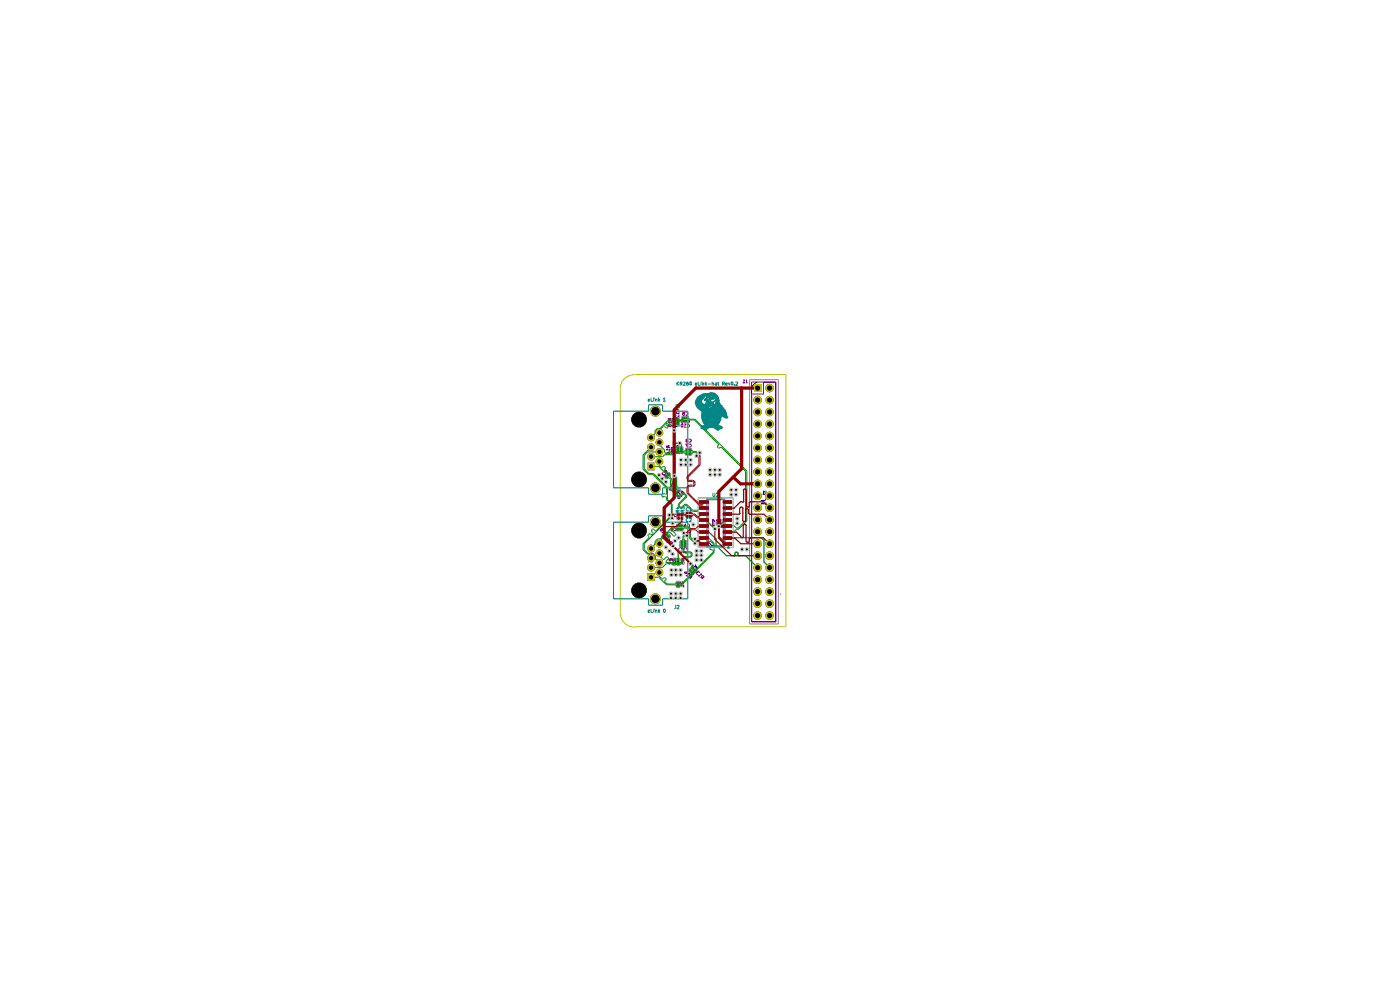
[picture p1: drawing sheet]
<svg xmlns="http://www.w3.org/2000/svg" width="297mm" height="210mm" viewBox="0 0 297 210" stroke-linecap="round" stroke-linejoin="round" font-family="sans-serif">
<g fill="none" stroke="#00008a" stroke-width=".21">
<path d="M142.7 90.1h.6l.1 .2-.1 .1h-.6zM142.9 94.9v.3l-.3 .2-.2-.5h.8M142.9 89.4l-.2 .2h.7M142.9 89.3h.3v.6h-.3zM142.9 95.1l.3 .3M143 88.8v.2l-.2 .2-.1-.4h.7M143 88.9l.4 .3M143.2 95.6l-.2 .3h-.5l-.1-.2 .5-.1v.3h-.1M143.4 89.4v.4M143.4 90.1v.3h.2l.4-.4v.4M143.5 89.4l-.1 .2h.6M143.6 95.3l-.2 .1h.7"/>
<path d="M143.6 95.9l-.2 .2h.7M143.6 89.3h.3v.6h-.3zM143.7 88.8v.3h-.3v-.3h.6M143.7 95.1h.3v.6h-.3zM143.7 88.9l.3 .3M143.8 94.6v.3l-.3 .1-.1-.4h.7M143.8 94.8l.3 .2M144 89.4v.4M144.1 95.3v.3M144.1 95.9v.4M144.4 95.1h.3v.6h-.3zM144.5 89l.4 .1-.1 .6h-.3z"/>
<path d="M145 88.6l-.2 .1 .2 .3 .2-.1v-.2l-.4-.3 .2-.2 .2 .1-.1 .3M145.1 88.5h.5v.3h-.5zM145.1 89.2h.5v.3h-.5zM145.1 89.7h.5M145.5 88.3l.1-.1 .3 .2v.4l-.3 .2-.1-.1M145.6 95.4v.2l.3-.1-.1-.4-.2 .1v.5l.3 .2M145.6 89.2l-.3-.2v.7M145.8 89h.4v.2v.5l-.4-.1M145.8 95.4h.6v.3h-.6zM145.8 96.1h.6v.3h-.6zM146 95.9h-.5l.3 .6M146.2 95.9h.3l.2 .2-.2 .4h-.3"/>
<path d="M146.2 95.2l.2-.1 .3 .3-.3 .5-.2-.1M160.5 81h4v50.8h-5.1v-49.7zM140.7 114l.3-.3 .4 .5-.2 .2zM141 113.5l.2 .1-.1 .2-.4 .4-.1-.2 .1-.4 .3 .4M141.2 113.5l.3-.3 .4 .4-.2 .3zM141.3 100.8h-.1l-.1 .3 .7 .1-.3 .3M141.3 113.2l-.2 .1 .1 .3 .3-.1-.2-.3 .2-.2 .2 .3h-.3M141.3 114.3l-.4 .1M141.3 101l.5-.4 .1 .2-.4 .4zM141.4 114.4l-.2-.3 .3-.1 .3 .2-.6 .5M141.8 100.6l.1 .4M141.8 113.8l-.4 .1"/>
<path d="M141.9 113.9l-.1-.2v-.2l.4 .1-.4 .6M142 100.5l-.2 .2-.3-.1 .3-.3 .5 .5M142.7 119.2v.5l.7-.3M142.9 103.9l.5-.4 .1 .2-.4 .5zM142.9 118.8h.4v.6h-.4zM143.1 104h.1v.2v-.2M143.1 118.6l-.1 .4-.3-.1v-.3h.7M143.1 118.7l.3 .3M143.3 103.8l.1 .2 .1-.1M143.4 104.4l.5-.4 .2 .2-.4 .5zM143.5 104.5h.2l-.1 .1 .1-.1M143.5 103.7l.1 .2"/>
<path d="M143.6 103.7l-.2 .1 .1-.2 .2 .2M143.7 111.4v.5h.3v.1v.5h-.3l.1-.4 .2 .2M143.7 118.8h.3v.6h-.3zM143.7 104.3l.1 .2 .1-.1M143.8 118.6v.4h-.3l-.1-.4h.7M143.8 118.7l.3 .3M143.9 111.1l.1 .5h-.4M143.9 104.2l.1 .1M144 111.4h.5v.3h-.5zM144 112.1h.5v.3h-.5zM144 104.1l-.2 .1 .1-.2 .2 .2M144.1 119.2v.5h-.3v-.5l-.4 .1v.4"/>
<path d="M144.3 115.3v-.5h.5l.1 .5M144.4 111.2h.2a.32 .32 0 0 1 .2 .4 .32 .32 0 0 1-.4 .2M144.4 111.9h.2l.2 .3-.2 .3h-.2M144.5 115.1h.2v.6h-.2zM144.9 115.5l-.1 .4-.3-.1v-.3h-.3v.3M145 115.3l.1-.5h.5v.5M145 115.4v.5l.2-.2v.1l.3 .1 .1-.1v-.4M145.1 115.1h.4v.6h-.4zM149.9 105.9h3.9v9.9h-3.9zM149.9 114.6l1.3 1.2M161.7 106.6l-.2 .3h1M161.8 104.8h.4"/>
<path d="M162.2 104.4l-.2-.2v.6M162.5 104.2v.6h.3M162.5 105.8l-.3 .4h-.7M162.5 106.6v.5M143.7 124.1l-.3 .2h.7M143.7 123.7h.3v.6h-.3zM143.8 123.5v.3l-.2 .1-.2-.4h.7M143.8 123.6l.3 .3M144.1 124.1v.5M145.9 121.6l.1 .1 .1-.1M146 121.8l.2 .1M146 121.6h-.1"/>
<path d="M146.2 122h.2v-.2l.1 .1-.2 .2M146.3 121.8l-.2 .1M146.5 120.9l.4 .4-.2 .3-.4-.4zM147 120.4l.4 .4-.1 .3-.5-.4zM147.6 120.1v-.1v.1h-.2l.1 .2M147.7 120.3l-.1 .1v.1M147.7 120.5h.1M147.9 120.5l-.1-.1 .2 .1-.2 .1"/>
</g>
<path d="M150.9 111.5h.7M151.6 110.6l-.4-.4v1.3M152.1 110.2v1l.3 .3h.2l.3-.3v-1" fill="none" stroke="#00008a" stroke-width=".25"/>
<g fill="none" stroke="#848484" stroke-width=".21">
<path d="M142.7 88.9h1.4v1.4h-1.4zM143.4 88.9v1.4M143.4 94.8h1.5v1.3h-1.5zM144.2 94.8v1.3M144.6 89h1.5M144.6 88.3h1.5v1.4h-1.5zM145.4 95.9h1.3M145.4 95.2h1.3v1.3h-1.3zM159 80.5h6.1v51.9h-6.1zM140.3 113.8l1-1 1 1-1 1zM140.8 113.3l1 1M140.9 101.1l1-.9 .4 .4-.9 1z"/>
<path d="M142.5 104.1l1-1 .5 .5-1 1 1-1 .5 .5-1 1zM142.8 118.4h.6v1.4h-.6zM143.5 118.4h.7v1.4h-.7zM143.5 111.2h1.4v1.4h-1.4zM143.5 111.9h1.4M144.3 114.7h1.3v1.3h-1.3zM145 114.7v1.3M148.1 105.6h7.5v10.5h-7.5zM143.5 123.3h.7v1.3h-.7zM146.4 120.5l.9 1-.4 .5-1-1 1-1 .9 1-.4 .5z"/>
</g>
<path d="M146.9 120.3v.4l-.2-.2z" fill="#00c6c4"/>
<path d="M146.9 120.3v.4l-.2-.2z" fill="none" stroke="#00c6c4" stroke-width=".21"/>
<path d="M146.2 121h.3l-.1 .2z" fill="#00c6c4"/>
<path d="M146.2 121h.3l-.1 .2z" fill="none" stroke="#00c6c4" stroke-width=".21"/>
<path d="M146.9 121.3l.1 .2-.2 .1-.1-.1z" fill="#00c6c4"/>
<path d="M146.9 121.3l.1 .2-.2 .1-.1-.1z" fill="none" stroke="#00c6c4" stroke-width=".21"/>
<path d="M143.7 123.5h.3v.2h-.3z" fill="#00c6c4"/>
<path d="M143.7 123.5h.3v.2h-.3z" fill="none" stroke="#00c6c4" stroke-width=".21"/>
<path d="M147.4 120.8l.1 .2-.2 .1v-.1z" fill="#00c6c4"/>
<path d="M147.4 120.8l.1 .2-.2 .1v-.1z" fill="none" stroke="#00c6c4" stroke-width=".21"/>
<path d="M143.7 124.2h.3v.2h-.3z" fill="#00c6c4"/>
<path d="M143.7 124.2h.3v.2h-.3z" fill="none" stroke="#00c6c4" stroke-width=".21"/>
<path d="M144.5 114.9h.2v.2h-.2z" fill="#00c6c4"/>
<path d="M144.5 114.9h.2v.2h-.2z" fill="none" stroke="#00c6c4" stroke-width=".21"/>
<path d="M145.2 114.9h.2v.2h-.2z" fill="#00c6c4"/>
<path d="M145.2 114.9h.2v.2h-.2z" fill="none" stroke="#00c6c4" stroke-width=".21"/>
<path d="M145.2 115.6h.2v.2h-.2z" fill="#00c6c4"/>
<path d="M145.2 115.6h.2v.2h-.2z" fill="none" stroke="#00c6c4" stroke-width=".21"/>
<path d="M144.5 115.6h.2v.2h-.2z" fill="#00c6c4"/>
<path d="M144.5 115.6h.2v.2h-.2z" fill="none" stroke="#00c6c4" stroke-width=".21"/>
<g fill="#00c6c4">
<path d="M148.4 115h1.5v.7h-1.5z"/>
<path d="M148.4 109.9h1.5v.7h-1.5z"/>
<path d="M148.4 108.6h1.5v.7h-1.5z"/>
<path d="M148.4 111.2h1.5v.7h-1.5z"/>
<path d="M148.4 113.7h1.5v.7h-1.5z"/>
<path d="M148.4 112.5h1.5v.6h-1.5z"/>
<path d="M141.3 114.2v.3l-.1-.2z"/>
</g>
<path d="M141.3 114.2v.3l-.1-.2z" fill="none" stroke="#00c6c4" stroke-width=".21"/>
<path d="M143.8 111.4h.2v.2h-.2z" fill="#00c6c4"/>
<path d="M143.8 111.4h.2v.2h-.2z" fill="none" stroke="#00c6c4" stroke-width=".21"/>
<path d="M144.5 112.1h.1v.3h-.1z" fill="#00c6c4"/>
<path d="M144.5 112.1h.1v.3h-.1z" fill="none" stroke="#00c6c4" stroke-width=".21"/>
<path d="M144.5 111.4h.1v.2h-.1z" fill="#00c6c4"/>
<path d="M144.5 111.4h.1v.2h-.1z" fill="none" stroke="#00c6c4" stroke-width=".21"/>
<path d="M140.8 113.7l.2 .1-.2 .2z" fill="#00c6c4"/>
<path d="M140.8 113.7l.2 .1-.2 .2z" fill="none" stroke="#00c6c4" stroke-width=".21"/>
<path d="M141.7 113.8h.2l-.1 .2z" fill="#00c6c4"/>
<path d="M141.7 113.8h.2l-.1 .2z" fill="none" stroke="#00c6c4" stroke-width=".21"/>
<path d="M141.3 113.2l.2 .1-.2 .2z" fill="#00c6c4"/>
<path d="M141.3 113.2l.2 .1-.2 .2z" fill="none" stroke="#00c6c4" stroke-width=".21"/>
<path d="M143.8 112.1h.2v.3h-.2z" fill="#00c6c4"/>
<path d="M143.8 112.1h.2v.3h-.2z" fill="none" stroke="#00c6c4" stroke-width=".21"/>
<path d="M143 118.7l.2 .1z" fill="#00c6c4"/>
<path d="M143 118.7l.2 .1z" fill="none" stroke="#00c6c4" stroke-width=".21"/>
<path d="M143.7 118.7l.3 .1z" fill="#00c6c4"/>
<path d="M143.7 118.7l.3 .1z" fill="none" stroke="#00c6c4" stroke-width=".21"/>
<path d="M143 119.4h.2v.2h-.2z" fill="#00c6c4"/>
<path d="M143 119.4h.2v.2h-.2z" fill="none" stroke="#00c6c4" stroke-width=".21"/>
<path d="M143.7 119.4h.3v.2h-.3z" fill="#00c6c4"/>
<path d="M143.7 119.4h.3v.2h-.3z" fill="none" stroke="#00c6c4" stroke-width=".21"/>
<g fill="#00c6c4">
<path d="M153.8 111.2h1.5v.7h-1.5z"/>
<path d="M153.8 107.4h1.5v.7h-1.5z"/>
<path d="M153.8 108.6h1.5v.7h-1.5z"/>
<path d="M153.8 109.9h1.5v.7h-1.5z"/>
<path d="M153.8 112.5h1.5v.6h-1.5z"/>
<path d="M153.8 113.7h1.5v.7h-1.5z"/>
<path d="M153.8 106.1h1.5v.7h-1.5z"/>
<path d="M153.8 115h1.5v.7h-1.5z"/>
<path d="M143.6 89.2h.3v.1h-.3z"/>
</g>
<path d="M143.6 89.2h.3v.1h-.3z" fill="none" stroke="#00c6c4" stroke-width=".21"/>
<path d="M145.6 88.6h.2v.2h-.2z" fill="#00c6c4"/>
<path d="M145.6 88.6h.2v.2h-.2z" fill="none" stroke="#00c6c4" stroke-width=".21"/>
<path d="M142.9 89.2h.2v.1h-.2z" fill="#00c6c4"/>
<path d="M142.9 89.2h.2v.1h-.2z" fill="none" stroke="#00c6c4" stroke-width=".21"/>
<path d="M145.6 89.3h.2v.1h-.2z" fill="#00c6c4"/>
<path d="M145.6 89.3h.2v.1h-.2z" fill="none" stroke="#00c6c4" stroke-width=".21"/>
<path d="M145 89.3h.1v.1h-.1z" fill="#00c6c4"/>
<path d="M145 89.3h.1v.1h-.1z" fill="none" stroke="#00c6c4" stroke-width=".21"/>
<path d="M143.6 89.9h.3v.1h-.3z" fill="#00c6c4"/>
<path d="M143.6 89.9h.3v.1h-.3z" fill="none" stroke="#00c6c4" stroke-width=".21"/>
<path d="M145 88.6h.1v.2h-.1z" fill="#00c6c4"/>
<path d="M145 88.6h.1v.2h-.1z" fill="none" stroke="#00c6c4" stroke-width=".21"/>
<path d="M142.9 89.9h.2v.1h-.2z" fill="#00c6c4"/>
<path d="M142.9 89.9h.2v.1h-.2z" fill="none" stroke="#00c6c4" stroke-width=".21"/>
<path d="M143.4 104.6h.3l-.2 .2z" fill="#00c6c4"/>
<path d="M143.4 104.6h.3l-.2 .2z" fill="none" stroke="#00c6c4" stroke-width=".21"/>
<g fill="#00c6c4">
<path d="M148.4 107.4h1.5v.7h-1.5z"/>
<path d="M148.4 106.1h1.5v.7h-1.5z"/>
<path d="M142.9 104.1l.1-.2 .1 .2z"/>
</g>
<path d="M142.9 104.1l.1-.2 .1 .2z" fill="none" stroke="#00c6c4" stroke-width=".21"/>
<path d="M143.9 104.1h.2l-.1 .1z" fill="#00c6c4"/>
<path d="M143.9 104.1h.2l-.1 .1z" fill="none" stroke="#00c6c4" stroke-width=".21"/>
<path d="M141.8 100.5l.2 .2-.1 .1-.1-.2z" fill="#00c6c4"/>
<path d="M141.8 100.5l.2 .2-.1 .1-.1-.2z" fill="none" stroke="#00c6c4" stroke-width=".21"/>
<path d="M141.2 101.1h.3l-.1 .2z" fill="#00c6c4"/>
<path d="M141.2 101.1h.3l-.1 .2z" fill="none" stroke="#00c6c4" stroke-width=".21"/>
<path d="M143.4 103.5l.2 .1-.1 .1-.1-.1z" fill="#00c6c4"/>
<path d="M143.4 103.6h.2l-.1 .1z" fill="none" stroke="#00c6c4" stroke-width=".21"/>
<path d="M144.5 95.7h.1v.2h-.1z" fill="#00c6c4"/>
<path d="M144.5 95.7h.1v.2h-.1z" fill="none" stroke="#00c6c4" stroke-width=".21"/>
<path d="M146.3 95.4h.2v.2h-.2z" fill="#00c6c4"/>
<path d="M146.3 95.4h.2v.2h-.2z" fill="none" stroke="#00c6c4" stroke-width=".21"/>
<path d="M145.6 95.4h.2v.2h-.2z" fill="#00c6c4"/>
<path d="M145.6 95.4h.2v.2h-.2z" fill="none" stroke="#00c6c4" stroke-width=".21"/>
<path d="M146.3 96.1h.2v.3h-.2z" fill="#00c6c4"/>
<path d="M146.3 96.1h.2v.3h-.2z" fill="none" stroke="#00c6c4" stroke-width=".21"/>
<path d="M145.6 96.1h.2v.3h-.2z" fill="#00c6c4"/>
<path d="M145.6 96.1h.2v.3h-.2z" fill="none" stroke="#00c6c4" stroke-width=".21"/>
<path d="M144.5 95h.1v.2h-.1z" fill="#00c6c4"/>
<path d="M144.5 95h.1v.2h-.1z" fill="none" stroke="#00c6c4" stroke-width=".21"/>
<path d="M143.7 95h.3v.2h-.3z" fill="#00c6c4"/>
<path d="M143.7 95h.3v.2h-.3z" fill="none" stroke="#00c6c4" stroke-width=".21"/>
<path d="M143.7 95.7h.3v.2h-.3z" fill="#00c6c4"/>
<path d="M143.7 95.7h.3v.2h-.3z" fill="none" stroke="#00c6c4" stroke-width=".21"/>
<g fill="none" stroke="#910089" stroke-width=".21">
<path d="M141.4 99.9l-.2 .3-.3-.1 .3-.4 .4 .5M141.6 95.3l-.2 .1h.7M141.6 95.9l-.2 .2h.7M141.8 90.2l.5-.1 .1 .3h-.6zM141.8 94.6v.3l-.3 .1-.1-.4h.7M141.8 94.8l.3 .2M141.9 89.4l-.1 .2h.6M142.1 88.8v.3l-.3 .1v-.4h.6M142.1 88.9l.3 .3M142.1 95.3v.3M142.1 95.9v.4M142.4 89.4v.4"/>
<path d="M142.9 94.9v.4l-.3 .1-.1-.5h.7M142.9 95.1l.3 .3M143.2 95.6v.3h-.2h-.5v-.3l.4 .1-.1 .2M143.4 88.2v.4l.6-.4v.4M143.5 87.5l-.1 .2h.6M143.7 86.8v.3l-.3 .1v-.4h.6M143.7 87l.3 .2M144 87.5v.4M144.5 89.9l.4 .1-.1 .6h-.3zM145 87.7l-.2 .3 .4 .1v-.3l-.4-.2 .2-.2 .2 .1-.1 .2M145.1 90.6h.5M145.5 87.5l.1-.1 .3 .2-.1 .5h-.3"/>
<path d="M145.6 93.4l.2 .2 .1-.4h-.3v.5l.3 .1M145.6 90.1l-.3-.2v.7M145.8 89.9h.4v.2v.5l-.4-.1M146 94.2h-.5l.3 .6M146.2 94.3a.31 .31 0 0 1 .3 0 .31 .31 0 0 1 .1 .4l-.1 .1h-.3M146.2 93.2h.3a.34 .34 0 0 1 .1 .4 .34 .34 0 0 1-.4 .1M157.6 81.2h.4M158 80.7l-.2-.2v.7M158.3 80.5v.6l.3 .1M160.7 81h-1.3v1.3M162 81h2.6v50.9h-5.2v-48.3h2.6zM140.3 112.3l-.2 .1 .1 .3 .3-.2-.2-.2 .2-.3 .2 .4h-.3"/>
<path d="M140.7 100.3l-.3 .2 .2 .2h.6l-.4 .2M140.8 112.9l-.4 .1M141 113l-.3-.2 .1-.3 .4 .2-.5 .5M141.2 100.1l.1 .4M141.7 103.5l.2-.2 .3 .2-.3 .2 .2 .3 .3-.3M141.9 119.2v.5l.8-.3M141.9 114.4l.2 .1-.1 .4-.2 .2-.3-.1v-.3h.2h.2v.2M142.3 115.3h-.4M142.3 118.6v.4h-.3l-.1-.4h.8M142.3 118.7l.4 .3M142.4 115.4l-.2-.1 .1-.4h.2l.2 .3-.5 .5M142.4 111.9h.2l.2 .6-.2 .1-.3-.1v-.3l.5 .1"/>
<path d="M142.6 103h-.3l.5 .4M142.9 103.3l-.2 .3M143 111.9h.3a.32 .32 0 0 1 .1 .5 .32 .32 0 0 1-.4 .1M143 102.7l.1 .4M143.2 102.6l-.3 .2-.2-.1 .2-.4 .5 .5M143.5 105.3l.2-.1 .3 .1 .2 .2-.1 .3-.3-.1v-.3l.2-.1M144 116.6v-.2l.3-.2 .3 .1v.3M144.4 104.8h-.3l.5 .5M144.6 116.9v.4h-.3v-.4h-.3v.4M144.7 105.1l-.2 .3M144.8 118.6v.3l-.3 .1v-.4h.6M144.8 118.7l.3 .3"/>
<path d="M144.9 104.5l.1 .4M145 104.4l-.2 .2-.3-.1 .2-.3 .5 .5M145.1 119.2v.5l-.4-.1 .1-.4-.3 .1v.4M145.1 116.9v.4l.3-.3v.3h.3v-.4M145.1 116.6v-.2l.3-.2 .3 .1v.3M145.2 111.4v.5M145.4 111.1l.2 .5h-.5M145.8 111.2l.4 .1v.5h-.4M148.4 116h1.5M150.2 105.9h3.2v9.9h-3.2zM144.6 124.1l-.2 .2h.7M144.8 123.5l-.2 .4-.2-.2v-.2h.7"/>
<path d="M144.8 123.6l.3 .3M145.1 124.1v.5M145.5 121.3l-.4 .3M145.6 122l.2 .3M145.7 121.2l-.1 .5-.4-.4M146 122.4h.4M146.2 121.9v-.2l-.5 .5M146.6 122.5l-.3-.1 .2-.4 .3 .3-.5 .5M148.1 122l.3 .4M148.4 121.4l-.3-.3v.3l-.3-.1-.1 .3 .3 .3M148.8 122v-.3l-.5 .5M148.9 122.4l-.3 .1"/>
<path d="M149.1 122.6l-.2-.2v-.3h.3l.2 .3-.5 .4M165.5 126h.1"/>
</g>
<path d="M150.9 111.5h.7M151.6 110.6l-.4-.4v1.3M152.1 110.2v1l.3 .3h.2l.3-.3v-1" fill="none" stroke="#910089" stroke-width=".25"/>
<g fill="#848400">
<path d="M140.7 113.8l.1-.1 .2 .2z"/>
<circle cx="139" cy="110.8" r="1.14"/>
</g>
<path d="M140.7 113.8l.1-.1 .2 .2z" fill="none" stroke="#848400" stroke-width=".21"/>
<path d="M141.2 114.2l.3 .1-.2 .2-.1-.2z" fill="#848400"/>
<path d="M141.2 114.2l.3 .1-.2 .2-.1-.2z" fill="none" stroke="#848400" stroke-width=".21"/>
<g fill="#848400">
<path d="M141.8 113.6l.1 .2-.1 .2-.1-.2z"/>
<circle cx="135.6" cy="112.5" r="1.65"/>
</g>
<path d="M141.8 113.6l.1 .2-.1 .2-.1-.2z" fill="none" stroke="#848400" stroke-width=".21"/>
<path d="M141.2 113.3l.1-.1 .2 .2-.2 .1z" fill="#848400"/>
<path d="M141.2 113.3l.1-.1 .2 .2-.2 .1z" fill="none" stroke="#848400" stroke-width=".21"/>
<g fill="#848400">
<path d="M137.5 121.9h1.2v1.1h-1.2z"/>
<circle cx="139.9" cy="119.4" r=".8"/>
<circle cx="138.1" cy="118.4" r=".8"/>
<circle cx="139.9" cy="117.4" r=".8"/>
<circle cx="138.1" cy="116.4" r=".8"/>
<circle cx="139.9" cy="115.3" r=".8"/>
<circle cx="138.1" cy="120.4" r=".8"/>
<circle cx="139.9" cy="121.4" r=".8"/>
</g>
<path d="M137.5 121.9h1.2v1.1h-1.2z" fill="none" stroke="#848400" stroke-width=".51"/>
<g fill="#848400">
<path d="M146.9 120.3l.2 .2-.2 .2-.2-.2z"/>
<circle cx="135.6" cy="125.2" r="1.65"/>
<circle cx="139" cy="127" r="1.14"/>
</g>
<path d="M146.9 120.3l.2 .2-.2 .2-.2-.2z" fill="none" stroke="#848400" stroke-width=".21"/>
<path d="M146.4 120.8l.2 .3-.2 .1-.2-.2z" fill="#848400"/>
<path d="M146.4 120.8l.2 .3-.2 .1-.2-.2z" fill="none" stroke="#848400" stroke-width=".21"/>
<path d="M146.7 121.5l.1-.2 .2 .2-.1 .2z" fill="#848400"/>
<path d="M146.8 121.3l.2 .2-.1 .2-.2-.2z" fill="none" stroke="#848400" stroke-width=".21"/>
<path d="M143.8 123.5h.2v.3h-.2z" fill="#848400"/>
<path d="M143.8 123.5h.2v.3h-.2z" fill="none" stroke="#848400" stroke-width=".21"/>
<path d="M147.2 120.9l.1-.1 .2 .2z" fill="#848400"/>
<path d="M147.2 120.9l.1-.1 .2 .2z" fill="none" stroke="#848400" stroke-width=".21"/>
<path d="M143.8 124.1h.2v.3h-.2z" fill="#848400"/>
<path d="M143.8 124.1h.2v.3h-.2z" fill="none" stroke="#848400" stroke-width=".21"/>
<g fill="#848400">
<path d="M148.4 108.6h1.5v.7h-1.5z"/>
<path d="M148.4 107.4h1.5v.7h-1.5z"/>
<path d="M148.4 115h1.5v.7h-1.5z"/>
<path d="M148.4 113.7h1.5v.7h-1.5z"/>
<path d="M148.4 112.5h1.5v.6h-1.5z"/>
<path d="M148.4 111.2h1.5v.7h-1.5z"/>
<path d="M148.4 109.9h1.5v.7h-1.5z"/>
<path d="M148.4 106.1h1.5v.7h-1.5z"/>
<path d="M143.8 111.4h.2v.2h-.2z"/>
</g>
<path d="M143.8 111.4h.2v.2h-.2z" fill="none" stroke="#848400" stroke-width=".21"/>
<path d="M144.4 112.1h.2v.3h-.2z" fill="#848400"/>
<path d="M144.4 112.1h.2v.3h-.2z" fill="none" stroke="#848400" stroke-width=".21"/>
<path d="M144.5 114.9h.2v.3h-.2z" fill="#848400"/>
<path d="M144.5 114.9h.2v.3h-.2z" fill="none" stroke="#848400" stroke-width=".21"/>
<path d="M144.5 115.5h.2v.3h-.2z" fill="#848400"/>
<path d="M144.5 115.5h.2v.3h-.2z" fill="none" stroke="#848400" stroke-width=".21"/>
<path d="M144.4 111.4h.2v.2h-.2z" fill="#848400"/>
<path d="M144.4 111.4h.2v.2h-.2z" fill="none" stroke="#848400" stroke-width=".21"/>
<path d="M145.2 114.9h.2v.3h-.2z" fill="#848400"/>
<path d="M145.2 114.9h.2v.3h-.2z" fill="none" stroke="#848400" stroke-width=".21"/>
<path d="M145.2 115.5h.2v.3h-.2z" fill="#848400"/>
<path d="M145.2 115.5h.2v.3h-.2z" fill="none" stroke="#848400" stroke-width=".21"/>
<path d="M143.8 112.1h.2v.3h-.2z" fill="#848400"/>
<path d="M143.8 112.1h.2v.3h-.2z" fill="none" stroke="#848400" stroke-width=".21"/>
<path d="M143 118.6h.2v.3h-.2z" fill="#848400"/>
<path d="M143 118.6h.2v.3h-.2z" fill="none" stroke="#848400" stroke-width=".21"/>
<path d="M143.8 118.6h.2v.3h-.2z" fill="#848400"/>
<path d="M143.8 118.6h.2v.3h-.2z" fill="none" stroke="#848400" stroke-width=".21"/>
<path d="M143 119.3h.2v.3h-.2z" fill="#848400"/>
<path d="M143 119.3h.2v.3h-.2z" fill="none" stroke="#848400" stroke-width=".21"/>
<path d="M143.8 119.3h.2v.3h-.2z" fill="#848400"/>
<path d="M143.8 119.3h.2v.3h-.2z" fill="none" stroke="#848400" stroke-width=".21"/>
<g fill="#848400">
<path d="M144.5 95h.1v.3h-.1z"/>
<circle cx="138.1" cy="92.8" r=".8"/>
<circle cx="139.9" cy="95.9" r=".8"/>
<circle cx="138.1" cy="94.8" r=".8"/>
<circle cx="139.9" cy="93.8" r=".8"/>
<circle cx="138.1" cy="96.9" r=".8"/>
<circle cx="139.9" cy="91.8" r=".8"/>
<circle cx="160.7" cy="89.9" r=".89"/>
<circle cx="163.3" cy="87.4" r=".89"/>
<circle cx="163.3" cy="89.9" r=".89"/>
<circle cx="160.7" cy="92.5" r=".89"/>
<circle cx="163.3" cy="92.5" r=".89"/>
<circle cx="160.7" cy="95" r=".89"/>
<circle cx="163.3" cy="95" r=".89"/>
</g>
<path d="M144.5 95h.1v.3h-.1z" fill="none" stroke="#848400" stroke-width=".21"/>
<path d="M146.2 96.1h.3v.3h-.3z" fill="#848400"/>
<path d="M146.2 96.1h.3v.3h-.3z" fill="none" stroke="#848400" stroke-width=".21"/>
<path d="M145.6 95.4h.3v.2h-.3z" fill="#848400"/>
<path d="M145.6 95.4h.3v.2h-.3z" fill="none" stroke="#848400" stroke-width=".21"/>
<path d="M143.7 95h.3v.3h-.3z" fill="#848400"/>
<path d="M143.7 95h.3v.3h-.3z" fill="none" stroke="#848400" stroke-width=".21"/>
<path d="M145.6 96.1h.3v.3h-.3z" fill="#848400"/>
<path d="M145.6 96.1h.3v.3h-.3z" fill="none" stroke="#848400" stroke-width=".21"/>
<path d="M144.5 95.6h.1v.3h-.1z" fill="#848400"/>
<path d="M144.5 95.6h.1v.3h-.1z" fill="none" stroke="#848400" stroke-width=".21"/>
<path d="M146.2 95.4h.3v.2h-.3z" fill="#848400"/>
<path d="M146.2 95.4h.3v.2h-.3z" fill="none" stroke="#848400" stroke-width=".21"/>
<path d="M143.7 95.6h.3v.3h-.3z" fill="#848400"/>
<path d="M143.7 95.6h.3v.3h-.3z" fill="none" stroke="#848400" stroke-width=".21"/>
<g fill="#848400">
<path d="M137.5 98.4h1.2v1.1h-1.2z"/>
<circle cx="135.6" cy="101.7" r="1.65"/>
</g>
<path d="M137.5 98.4h1.2v1.1h-1.2z" fill="none" stroke="#848400" stroke-width=".51"/>
<g fill="#848400">
<path d="M141.2 101.1l.2-.2 .2 .2-.2 .2z"/>
<circle cx="139.9" cy="97.9" r=".8"/>
<circle cx="139" cy="103.5" r="1.14"/>
</g>
<path d="M141.2 101.1l.2-.2 .2 .2-.2 .2z" fill="none" stroke="#848400" stroke-width=".21"/>
<path d="M145.6 88.6h.2v.2h-.2z" fill="#848400"/>
<path d="M145.6 88.6h.2v.2h-.2z" fill="none" stroke="#848400" stroke-width=".21"/>
<path d="M143.6 89.2h.3v.2h-.3z" fill="#848400"/>
<path d="M143.6 89.2h.3v.2h-.3z" fill="none" stroke="#848400" stroke-width=".21"/>
<path d="M145.6 89.3h.2v.1h-.2z" fill="#848400"/>
<path d="M145.6 89.3h.2v.1h-.2z" fill="none" stroke="#848400" stroke-width=".21"/>
<path d="M144.9 89.3h.2v.1h-.2z" fill="#848400"/>
<path d="M144.9 89.3h.2v.1h-.2z" fill="none" stroke="#848400" stroke-width=".21"/>
<path d="M144.9 88.6h.2v.2h-.2z" fill="#848400"/>
<path d="M144.9 88.6h.2v.2h-.2z" fill="none" stroke="#848400" stroke-width=".21"/>
<g fill="#848400">
<path d="M159.9 81.5h1.7v1.7h-1.7z"/>
<path d="M141.7 100.7l.3-.1-.2 .3z"/>
<circle cx="163.3" cy="84.9" r=".89"/>
<circle cx="160.7" cy="87.4" r=".89"/>
<circle cx="163.3" cy="82.3" r=".89"/>
<circle cx="160.7" cy="84.9" r=".89"/>
</g>
<path d="M141.7 100.7l.3-.1-.2 .3z" fill="none" stroke="#848400" stroke-width=".21"/>
<path d="M143.4 104.6l.2-.2 .1 .2-.2 .2z" fill="#848400"/>
<path d="M143.4 104.6l.2-.2 .1 .2-.2 .2z" fill="none" stroke="#848400" stroke-width=".21"/>
<path d="M143.9 104.2l.1-.2 .2 .1z" fill="#848400"/>
<path d="M144 104l.2 .1-.2 .1h-.1z" fill="none" stroke="#848400" stroke-width=".21"/>
<path d="M142.9 104.1l.1-.2 .2 .1-.2 .2z" fill="#848400"/>
<path d="M142.9 104.1l.1-.2 .2 .1-.2 .2z" fill="none" stroke="#848400" stroke-width=".21"/>
<path d="M143.3 103.7l.2-.3 .1 .2-.2 .1z" fill="#848400"/>
<path d="M143.3 103.7l.2-.3 .1 .2-.2 .1z" fill="none" stroke="#848400" stroke-width=".21"/>
<path d="M143.6 89.8h.3v.2h-.3z" fill="#848400"/>
<path d="M143.6 89.8h.3v.2h-.3z" fill="none" stroke="#848400" stroke-width=".21"/>
<g fill="#848400">
<path d="M142.9 89.2h.2v.2h-.2z"/>
<circle cx="139" cy="87.2" r="1.14"/>
<circle cx="135.6" cy="89" r="1.65"/>
</g>
<path d="M142.9 89.2h.2v.2h-.2z" fill="none" stroke="#848400" stroke-width=".21"/>
<path d="M142.9 89.8h.2v.2h-.2z" fill="#848400"/>
<path d="M142.9 89.8h.2v.2h-.2z" fill="none" stroke="#848400" stroke-width=".21"/>
<g fill="#848400">
<path d="M153.8 109.9h1.5v.7h-1.5z"/>
<path d="M153.8 111.2h1.5v.7h-1.5z"/>
<path d="M153.8 112.5h1.5v.6h-1.5z"/>
<path d="M153.8 113.7h1.5v.7h-1.5z"/>
<path d="M153.8 106.1h1.5v.7h-1.5z"/>
<path d="M153.8 107.4h1.5v.7h-1.5z"/>
<path d="M153.8 108.6h1.5v.7h-1.5z"/>
<path d="M153.8 115h1.5v.7h-1.5z"/>
<circle cx="160.7" cy="110.3" r=".89"/>
<circle cx="163.3" cy="112.8" r=".89"/>
<circle cx="160.7" cy="115.3" r=".89"/>
<circle cx="160.7" cy="107.7" r=".89"/>
<circle cx="163.3" cy="107.7" r=".89"/>
<circle cx="163.3" cy="110.3" r=".89"/>
<circle cx="160.7" cy="112.8" r=".89"/>
<circle cx="163.3" cy="115.3" r=".89"/>
<circle cx="163.3" cy="128" r=".89"/>
<circle cx="163.3" cy="125.5" r=".89"/>
<circle cx="160.7" cy="130.6" r=".89"/>
<circle cx="160.7" cy="125.5" r=".89"/>
<circle cx="160.7" cy="128" r=".89"/>
<circle cx="163.3" cy="130.6" r=".89"/>
<circle cx="160.7" cy="123" r=".89"/>
<circle cx="160.7" cy="117.9" r=".89"/>
<circle cx="163.3" cy="117.9" r=".89"/>
<circle cx="160.7" cy="120.4" r=".89"/>
<circle cx="163.3" cy="120.4" r=".89"/>
<circle cx="163.3" cy="123" r=".89"/>
<circle cx="160.7" cy="97.6" r=".89"/>
<circle cx="160.7" cy="105.2" r=".89"/>
<circle cx="163.3" cy="97.6" r=".89"/>
<circle cx="160.7" cy="102.6" r=".89"/>
<circle cx="163.3" cy="100.1" r=".89"/>
<circle cx="160.7" cy="100.1" r=".89"/>
<circle cx="163.3" cy="102.6" r=".89"/>
<circle cx="163.3" cy="105.2" r=".89"/>
</g>
<g fill="none" stroke="#008700" stroke-width=".21">
<path d="M138.1 94.8l-1.7 1.7v3l1.1 1.1h1l2.9 2.9v1.1M138.1 98.9h1.6l1.5 1.5v.5l.5 .5h.3l.3 .3v2.1l1.4 1.5M139.9 97.9v.9l.4 .4 .4-.2M139.9 93.8v.5l1.1 1.1v.5l.3 .4M139.9 95.9h-2.5l-.7 .7v2.8l.9 1h1l3 3v2.5l1 1.1v2.9h-.5l-5.4 5.4v1.2l.7 .9h1.1l.5 .6v.6l.9 .8M140.7 99h.3M140.7 90.4l-.8 .9v.5M140.8 90.4h.2M141 99l.1 .2-.2 .5 .2 .3M141 90.4l.3 .4M141.3 89.9v.2M141.3 89.9h.1"/>
<path d="M141.3 96.3h.1M141.3 90.1l.4 .3M141.3 96.3h.2M141.4 89.8h.2l.3 .4M141.6 90.5v.2h-.2M141.7 90.7l-.1 .1M141.8 96.1l-.3 .2M141.8 89.6l.4 .3M141.9 90.2h.2M141.9 89.3h.1M141.9 95.8h.2M141.9 89.3h3.2"/>
<path d="M141.9 89.3h-.1M141.9 89.4v.2M142 95.8l-.3 .3M142.1 95.8l.3 .3M142.2 90.1v.1M142.2 89.9v.2M142.4 96.1l.2 .2M145.1 88.7l-.5 .4h-.5l-.1-.2-2.2 .2-1.7 1.8h-.6l-.5 .5v.6l-.9 .8M145.6 89.3h.5l.1-.2h1.1l5 5.1 .1 .1-.1 .2M145.6 88.7h.5l.1 .2h1.2l11 11v10.6l-1.7 1.8h-.5l-.5 .5h-1.2M145.7 96.2l-.6-.2h-1.8l-.4 .5h-1.9l-.4 .4h-2.5M145.7 95.5h-.3l-.3 .3h-1.8l-.7 .5"/>
<path d="M146.4 96.2h.3l.3-.3h.6l.2 .3v.5M146.4 95.5h.3l.3 .3h.7l.2 .2h.5M152.3 94.8v.1M152.3 94.6v.3M152.4 95h.3M152.7 94.9h.1M152.8 95h.3M153.1 94.9l5.1 5.1v10.4l-1.6 1.6h-.4l-.5-.5h-1.2M138.2 112.7l.3 .3M138.3 112.3l-.1 .1M138.3 112.4v.4M138.4 113.4h.1"/>
<path d="M138.4 113.4l-.8-.1-.2 .3 .3 .4-.1 .2-1.2 1.1v1.3l1 .9h.4l.3 .4v.5M138.5 113.3l-.1 .1M138.5 113v.3M139.9 117.4v.5l.7 .7M140.4 105v.2M140.5 105.2l.2 .3M140.6 118.6h.3M140.7 105.3h.5M140.7 104.8h.5M140.7 104.8l-.2 .2M140.9 118.6l.4-.4h.4l.1 .4-.5 .4M140.9 100.1h.1"/>
<path d="M141.1 100h.1M141.1 100l1.1 .9v.4l.3 .3v.3M141.2 105.4l.2 .2M141.4 119v.4M141.4 105.6v.4l1 1v1.8l-.4 .4v.5l-2.8 2.8h-.3l-.4-.3-.1 .1M141.4 104.6l-.2 .3M141.8 112.9l-1.9 1.9v.5M141.8 112.9h.3M142.1 112.9l.8 .7h.4M142.5 101.9l.1 .2M142.5 112.1l.8-.1 .2 .3h.4M142.5 112.5l.8 .7"/>
<path d="M142.5 102.6v.9l1.2 1.2v.3l.2 .1M142.6 112.2v.3M142.6 102.6l-.1 .1M142.6 102v.5M142.6 102.5v.1M143.3 113.3v.3M143.7 105.3l.5 .1 .2-.1M143.7 105.3h.1M143.8 105.1h.4M143.9 105.1h.1M143.9 111.5h-.4l-.2 .3h-.7l-1.1 1.2h-.3l-.8 .7v.3l-.3 .3h-.6l-.5 .6v.5l-.9 1M144 111.5h.1"/>
<path d="M144 107.5l.1 .1M144.1 107.7l.5 .1 .2-.1M144.1 107.4l.2 .1M144.2 106.9v.4M144.3 107.5h.4M144.5 112.3h.1M144.5 112.3h.4l.2-.3h1l.1 .2v1.9l1.2 1.2M144.5 111.5h.4l.2 .3h1.1l.3 .3v1.9l.3 .3h.6M144.6 115.7v.3l.3 .3 .1 .7 .1 .2h1.2l.3 .2 .1 .3-.4 .3M145.1 113.1l-.2 1.3-.3 .3v.3M145.1 118.6v.4l-.9 .8-.7-.1a.97 .97 0 0 1-1.1-.1h-1.1l-.8 .8h-2.4M145.1 116.8l.3 .3 .9-.1a.6 .6 0 0 1 .5 .6 .6 .6 0 0 1-.5 .6h-.9"/>
<path d="M145.1 107.1l.4-.1 .3 .1M145.1 107.1l-.4 .4M145.2 107.3l-.3 .3M145.3 105.4l-1.3 1.4-.1 .2 .1 .5M145.3 105l-.4-.2-.5 .5M145.3 115.7v.3l-.2 .3v.5M145.3 107.3h.4M145.3 105.1v.4M145.4 118.3l-.3 .3M145.5 104.9a.54 .54 0 0 0-.9-.2l-.4 .4M145.5 105.6l-1.4 1.4M145.5 104.9l.2 .4-.2 .4"/>
<path d="M145.6 107.3l1.2 1.2h1.3l.5 .5h.5M145.7 113.6h-.5l-.1 .2v.6l.2 .3v.3M145.8 107.1l1.1 1.1h1.2l.5-.5h.5M146.3 118l-1.1 .1a.66 .66 0 0 0-.3 .8l-.6 .5-3-.1M149.1 114.1h1.2l1.2 1.2v1.9l-3.7 3.7-.8 1h-.3l-2.1 2.2h-.3l-.2 .2h-.6l-.2-.2h-1.9l-1.7-1.7h-1.6M150.6 116.4l.2 .2M150.6 116.3v.1M150.7 114.8l.6 .5-.1 .6-.4 .1M150.7 114.8h.1M150.7 114.8h-.6l-.6 .5h-.4M150.8 116.6h.3M150.9 116.1l-.3 .2"/>
<path d="M151.1 116.7l.2 .2M151.3 116.9v.2l-6.8 6.8h-.2l-.2-.3h-.6l-.2 .3h-1.8l-.5-.6 .3-.4-.1-.2-.2-.2-.3 .2M139.9 121.4v.9l.5 .4h.3"/>
</g>
<g fill="none" stroke="#008700" stroke-width=".25">
<path d="M143 89.9h.1M143 89.9v1.4M144.2 94l.3 .3v.8M141.3 114.3h.1M141.3 114.3l2.6 2.6v1.9M149.1 112.8h1.2l1.6 1.5v1.4l2.2 2.2h1.6M149.1 110.3h.6l2 1.9M154.5 114.1h7l.6 .6v4.5l1.2 1.2M154.5 110.3h-.6l-1.4 1.3v2.1l1.6 1.6h.4M155.9 117.4v.3M156 117.7l-.2 .3M156.3 117.1l-.3 .1-.1 .2"/>
<path d="M156.4 117.2l.2 .2M156.5 117.7l.2 .2M156.6 117.4v.3M156.7 117.9h1.5l2.5 2.5"/>
</g>
<path d="M143 100.9l.4 .5v2.2M146.5 119.6l.4 .3v.6" fill="none" stroke="#008700" stroke-width=".42"/>
<path d="M146.9 120.3l.2 .2-.2 .2-.2-.2z" fill="#008700"/>
<path d="M146.9 120.3l.2 .2-.2 .2-.2-.2z" fill="none" stroke="#008700" stroke-width=".21"/>
<path d="M146.4 120.8l.2 .3-.2 .1-.2-.2z" fill="#008700"/>
<path d="M146.4 120.8l.2 .3-.2 .1-.2-.2z" fill="none" stroke="#008700" stroke-width=".21"/>
<path d="M146.7 121.5l.1-.2 .2 .2-.1 .2z" fill="#008700"/>
<path d="M146.8 121.3l.2 .2-.1 .2-.2-.2z" fill="none" stroke="#008700" stroke-width=".21"/>
<path d="M143.8 123.5h.2v.3h-.2z" fill="#008700"/>
<path d="M143.8 123.5h.2v.3h-.2z" fill="none" stroke="#008700" stroke-width=".21"/>
<path d="M147.2 120.9l.1-.1 .2 .2z" fill="#008700"/>
<path d="M147.2 120.9l.1-.1 .2 .2z" fill="none" stroke="#008700" stroke-width=".21"/>
<path d="M143.8 124.1h.2v.3h-.2z" fill="#008700"/>
<path d="M143.8 124.1h.2v.3h-.2z" fill="none" stroke="#008700" stroke-width=".21"/>
<path d="M144.5 114.9h.2v.3h-.2z" fill="#008700"/>
<path d="M144.5 114.9h.2v.3h-.2z" fill="none" stroke="#008700" stroke-width=".21"/>
<path d="M145.2 114.9h.2v.3h-.2z" fill="#008700"/>
<path d="M145.2 114.9h.2v.3h-.2z" fill="none" stroke="#008700" stroke-width=".21"/>
<path d="M145.2 115.5h.2v.3h-.2z" fill="#008700"/>
<path d="M145.2 115.5h.2v.3h-.2z" fill="none" stroke="#008700" stroke-width=".21"/>
<path d="M144.5 115.5h.2v.3h-.2z" fill="#008700"/>
<path d="M144.5 115.5h.2v.3h-.2z" fill="none" stroke="#008700" stroke-width=".21"/>
<g fill="#008700">
<path d="M148.4 115h1.5v.7h-1.5z"/>
<path d="M148.4 109.9h1.5v.7h-1.5z"/>
<path d="M148.4 108.6h1.5v.7h-1.5z"/>
<path d="M148.4 111.2h1.5v.7h-1.5z"/>
<path d="M148.4 113.7h1.5v.7h-1.5z"/>
<path d="M148.4 112.5h1.5v.6h-1.5z"/>
<path d="M141.2 114.2l.3 .1-.2 .2-.1-.2z"/>
</g>
<path d="M141.2 114.2l.3 .1-.2 .2-.1-.2z" fill="none" stroke="#008700" stroke-width=".21"/>
<path d="M143.8 111.4h.2v.2h-.2z" fill="#008700"/>
<path d="M143.8 111.4h.2v.2h-.2z" fill="none" stroke="#008700" stroke-width=".21"/>
<path d="M144.4 112.1h.2v.3h-.2z" fill="#008700"/>
<path d="M144.4 112.1h.2v.3h-.2z" fill="none" stroke="#008700" stroke-width=".21"/>
<path d="M144.4 111.4h.2v.2h-.2z" fill="#008700"/>
<path d="M144.4 111.4h.2v.2h-.2z" fill="none" stroke="#008700" stroke-width=".21"/>
<path d="M140.7 113.8l.1-.1 .2 .2z" fill="#008700"/>
<path d="M140.7 113.8l.1-.1 .2 .2z" fill="none" stroke="#008700" stroke-width=".21"/>
<path d="M141.8 113.6l.1 .2-.1 .2-.1-.2z" fill="#008700"/>
<path d="M141.8 113.6l.1 .2-.1 .2-.1-.2z" fill="none" stroke="#008700" stroke-width=".21"/>
<path d="M141.2 113.3l.1-.1 .2 .2-.2 .1z" fill="#008700"/>
<path d="M141.2 113.3l.1-.1 .2 .2-.2 .1z" fill="none" stroke="#008700" stroke-width=".21"/>
<path d="M143.8 112.1h.2v.3h-.2z" fill="#008700"/>
<path d="M143.8 112.1h.2v.3h-.2z" fill="none" stroke="#008700" stroke-width=".21"/>
<path d="M143 118.6h.2v.3h-.2z" fill="#008700"/>
<path d="M143 118.6h.2v.3h-.2z" fill="none" stroke="#008700" stroke-width=".21"/>
<path d="M143.8 118.6h.2v.3h-.2z" fill="#008700"/>
<path d="M143.8 118.6h.2v.3h-.2z" fill="none" stroke="#008700" stroke-width=".21"/>
<path d="M143 119.3h.2v.3h-.2z" fill="#008700"/>
<path d="M143 119.3h.2v.3h-.2z" fill="none" stroke="#008700" stroke-width=".21"/>
<path d="M143.8 119.3h.2v.3h-.2z" fill="#008700"/>
<path d="M143.8 119.3h.2v.3h-.2z" fill="none" stroke="#008700" stroke-width=".21"/>
<g fill="#008700">
<path d="M153.8 111.2h1.5v.7h-1.5z"/>
<path d="M153.8 107.4h1.5v.7h-1.5z"/>
<path d="M153.8 108.6h1.5v.7h-1.5z"/>
<path d="M153.8 109.9h1.5v.7h-1.5z"/>
<path d="M153.8 112.5h1.5v.6h-1.5z"/>
<path d="M153.8 113.7h1.5v.7h-1.5z"/>
<path d="M153.8 106.1h1.5v.7h-1.5z"/>
<path d="M153.8 115h1.5v.7h-1.5z"/>
<path d="M145.6 88.6h.2v.2h-.2z"/>
</g>
<path d="M145.6 88.6h.2v.2h-.2z" fill="none" stroke="#008700" stroke-width=".21"/>
<path d="M144.9 88.6h.2v.2h-.2z" fill="#008700"/>
<path d="M144.9 88.6h.2v.2h-.2z" fill="none" stroke="#008700" stroke-width=".21"/>
<path d="M142.9 89.2h.2v.2h-.2z" fill="#008700"/>
<path d="M142.9 89.2h.2v.2h-.2z" fill="none" stroke="#008700" stroke-width=".21"/>
<path d="M145.6 89.3h.2v.1h-.2z" fill="#008700"/>
<path d="M145.6 89.3h.2v.1h-.2z" fill="none" stroke="#008700" stroke-width=".21"/>
<path d="M144.9 89.3h.2v.1h-.2z" fill="#008700"/>
<path d="M144.9 89.3h.2v.1h-.2z" fill="none" stroke="#008700" stroke-width=".21"/>
<path d="M143.6 89.8h.3v.2h-.3z" fill="#008700"/>
<path d="M143.6 89.8h.3v.2h-.3z" fill="none" stroke="#008700" stroke-width=".21"/>
<path d="M143.6 89.2h.3v.2h-.3z" fill="#008700"/>
<path d="M143.6 89.2h.3v.2h-.3z" fill="none" stroke="#008700" stroke-width=".21"/>
<path d="M142.9 89.8h.2v.2h-.2z" fill="#008700"/>
<path d="M142.9 89.8h.2v.2h-.2z" fill="none" stroke="#008700" stroke-width=".21"/>
<path d="M143.4 104.6l.2-.2 .1 .2-.2 .2z" fill="#008700"/>
<path d="M143.4 104.6l.2-.2 .1 .2-.2 .2z" fill="none" stroke="#008700" stroke-width=".21"/>
<g fill="#008700">
<path d="M148.4 107.4h1.5v.7h-1.5z"/>
<path d="M148.4 106.1h1.5v.7h-1.5z"/>
<path d="M142.9 104.1l.1-.2 .2 .1-.2 .2z"/>
</g>
<path d="M142.9 104.1l.1-.2 .2 .1-.2 .2z" fill="none" stroke="#008700" stroke-width=".21"/>
<path d="M143.9 104.2l.1-.2 .2 .1z" fill="#008700"/>
<path d="M144 104l.2 .1-.2 .1h-.1z" fill="none" stroke="#008700" stroke-width=".21"/>
<path d="M141.7 100.7l.3-.1-.2 .3z" fill="#008700"/>
<path d="M141.7 100.7l.3-.1-.2 .3z" fill="none" stroke="#008700" stroke-width=".21"/>
<path d="M141.2 101.1l.2-.2 .2 .2-.2 .2z" fill="#008700"/>
<path d="M141.2 101.1l.2-.2 .2 .2-.2 .2z" fill="none" stroke="#008700" stroke-width=".21"/>
<path d="M143.3 103.7l.2-.3 .1 .2-.2 .1z" fill="#008700"/>
<path d="M143.3 103.7l.2-.3 .1 .2-.2 .1z" fill="none" stroke="#008700" stroke-width=".21"/>
<path d="M145.6 96.1h.3v.3h-.3z" fill="#008700"/>
<path d="M145.6 96.1h.3v.3h-.3z" fill="none" stroke="#008700" stroke-width=".21"/>
<path d="M146.2 95.4h.3v.2h-.3z" fill="#008700"/>
<path d="M146.2 95.4h.3v.2h-.3z" fill="none" stroke="#008700" stroke-width=".21"/>
<path d="M145.6 95.4h.3v.2h-.3z" fill="#008700"/>
<path d="M145.6 95.4h.3v.2h-.3z" fill="none" stroke="#008700" stroke-width=".21"/>
<path d="M146.2 96.1h.3v.3h-.3z" fill="#008700"/>
<path d="M146.2 96.1h.3v.3h-.3z" fill="none" stroke="#008700" stroke-width=".21"/>
<path d="M144.5 95h.1v.3h-.1z" fill="#008700"/>
<path d="M144.5 95h.1v.3h-.1z" fill="none" stroke="#008700" stroke-width=".21"/>
<path d="M144.5 95.6h.1v.3h-.1z" fill="#008700"/>
<path d="M144.5 95.6h.1v.3h-.1z" fill="none" stroke="#008700" stroke-width=".21"/>
<path d="M143.7 95h.3v.3h-.3z" fill="#008700"/>
<path d="M143.7 95h.3v.3h-.3z" fill="none" stroke="#008700" stroke-width=".21"/>
<path d="M143.7 95.6h.3v.3h-.3z" fill="#008700"/>
<path d="M143.7 95.6h.3v.3h-.3z" fill="none" stroke="#008700" stroke-width=".21"/>
<path d="M134.6 79.5a3 3 0 0 0-3 3v47.5M134.6 79.4h32.1v53.5h-32.1M131.6 130a3 3 0 0 0 3 3" fill="none" stroke="#c2c200" stroke-width=".21"/>
<g fill="none" stroke="#848484" stroke-width=".21">
<path d="M137.8 95v.5l-.3 .2M138 95h.5l-.3 .3 .3 .1v.2h-.5M137.8 118.5v.5l-.3 .2M138 118.6h.5v.2l-.5 .4h.5M143.8 109.3h.3v.6h-.3zM143.8 109.2h.5M144 110.1l-.1-.4-.4 .1v.3h.8M144 109v.5l-.5-.2M144.3 109.5v-.4l.2 .2 .1-.2h.3v.4M144.3 109.7l-.3 .2M144.5 109.3h.3v.6h-.3zM144.6 110.1v-.4h-.3v.4h.7"/>
<path d="M145 109.7l-.4 .2M145.8 108.6h.6v.4h-.6zM145.8 109.4h.6v.3h-.6zM146 108.5l-.2-.1-.2 .3v.4h.4M146 109.2h-.3l-.1 .2 .1 .4 .3-.1M146.2 108.6l.3-.2v.8M146.2 109.2h.5l-.5 .6h.5M146.2 109.2h.5M149.9 106h3.9v8.9l-1 1h-2.9zM151.3 110.7l.1 .7 .3-.1v-.6M152 110.7l.4 .1-.4 .6h.4"/>
</g>
<path d="M130.2 87.2h7.4v-1.3h3v1.3h5.3v16.3h-5.3v1.3h-3v-1.3h-7.4zM130.2 110.8h7.4v-1.4h3v1.4h5.3v16.2h-5.3v1.4h-3v-1.4h-7.4zM143.6 108.9h1.4v1.4h-1.4zM144.3 108.9v1.4M145.4 108.5h1.4v1.4h-1.4zM145.4 109.2h1.4M148.1 105.8h7.5v10.4h-7.5z" fill="none" stroke="#c2c2c2" stroke-width=".21"/>
<path d="M148.5 114h1.7v.2h-1.7z" fill="#910000"/>
<path d="M148.5 114h1.7v.2h-1.7z" fill="none" stroke="#910000" stroke-width=".34"/>
<path d="M153.5 115.3h1.6v.2h-1.6z" fill="#910000"/>
<path d="M153.5 115.3h1.6v.2h-1.6z" fill="none" stroke="#910000" stroke-width=".34"/>
<path d="M153.5 114h1.6v.2h-1.6z" fill="#910000"/>
<path d="M153.5 114h1.6v.2h-1.6z" fill="none" stroke="#910000" stroke-width=".34"/>
<path d="M148.5 112.7h1.7v.3h-1.7z" fill="#910000"/>
<path d="M148.5 112.7h1.7v.3h-1.7z" fill="none" stroke="#910000" stroke-width=".34"/>
<path d="M153.5 111.4h1.6v.3h-1.6z" fill="#910000"/>
<path d="M153.5 111.4h1.6v.3h-1.6z" fill="none" stroke="#910000" stroke-width=".34"/>
<path d="M148.5 111.4h1.7v.3h-1.7z" fill="#910000"/>
<path d="M148.5 111.4h1.7v.3h-1.7z" fill="none" stroke="#910000" stroke-width=".34"/>
<path d="M153.5 112.7h1.6v.3h-1.6z" fill="#910000"/>
<path d="M153.5 112.7h1.6v.3h-1.6z" fill="none" stroke="#910000" stroke-width=".34"/>
<path d="M148.5 115.3h1.7v.2h-1.7z" fill="#910000"/>
<path d="M148.5 115.3h1.7v.2h-1.7z" fill="none" stroke="#910000" stroke-width=".34"/>
<path d="M148.5 108.9h1.7v.3h-1.7z" fill="#910000"/>
<path d="M148.5 108.9h1.7v.3h-1.7z" fill="none" stroke="#910000" stroke-width=".34"/>
<path d="M148.5 110.2h1.7v.2h-1.7z" fill="#910000"/>
<path d="M148.5 110.2h1.7v.2h-1.7z" fill="none" stroke="#910000" stroke-width=".34"/>
<path d="M148.5 107.6h1.7v.3h-1.7z" fill="#910000"/>
<path d="M148.5 107.6h1.7v.3h-1.7z" fill="none" stroke="#910000" stroke-width=".34"/>
<path d="M148.5 106.4h1.7v.2h-1.7z" fill="#910000"/>
<path d="M148.5 106.4h1.7v.2h-1.7z" fill="none" stroke="#910000" stroke-width=".34"/>
<path d="M146.4 108.7h.2v.2h-.2z" fill="#910000"/>
<path d="M146.4 108.7h.2v.2h-.2z" fill="none" stroke="#910000" stroke-width=".21"/>
<path d="M146.4 109.4h.2v.3h-.2z" fill="#910000"/>
<path d="M146.4 109.4h.2v.3h-.2z" fill="none" stroke="#910000" stroke-width=".21"/>
<path d="M145.7 109.4h.2v.3h-.2z" fill="#910000"/>
<path d="M145.7 109.4h.2v.3h-.2z" fill="none" stroke="#910000" stroke-width=".21"/>
<path d="M145.7 108.7h.2v.2h-.2z" fill="#910000"/>
<path d="M145.7 108.7h.2v.2h-.2z" fill="none" stroke="#910000" stroke-width=".21"/>
<path d="M144.5 109.2h.2v.1h-.2z" fill="#910000"/>
<path d="M144.5 109.2h.2v.1h-.2z" fill="none" stroke="#910000" stroke-width=".21"/>
<path d="M144.5 109.8h.2v.2h-.2z" fill="#910000"/>
<path d="M144.5 109.8h.2v.2h-.2z" fill="none" stroke="#910000" stroke-width=".21"/>
<path d="M143.9 109.8h.1v.2h-.1z" fill="#910000"/>
<path d="M143.9 109.8h.1v.2h-.1z" fill="none" stroke="#910000" stroke-width=".21"/>
<path d="M143.9 109.2h.1v.1h-.1z" fill="#910000"/>
<path d="M143.9 109.2h.1v.1h-.1z" fill="none" stroke="#910000" stroke-width=".21"/>
<path d="M153.5 106.4h1.6v.2h-1.6z" fill="#910000"/>
<path d="M153.5 106.4h1.6v.2h-1.6z" fill="none" stroke="#910000" stroke-width=".34"/>
<path d="M153.5 107.6h1.6v.3h-1.6z" fill="#910000"/>
<path d="M153.5 107.6h1.6v.3h-1.6z" fill="none" stroke="#910000" stroke-width=".34"/>
<path d="M153.5 110.2h1.6v.2h-1.6z" fill="#910000"/>
<path d="M153.5 110.2h1.6v.2h-1.6z" fill="none" stroke="#910000" stroke-width=".34"/>
<path d="M153.5 108.9h1.6v.3h-1.6z" fill="#910000"/>
<path d="M153.5 108.9h1.6v.3h-1.6z" fill="none" stroke="#910000" stroke-width=".34"/>
<g fill="none" stroke="#008785" stroke-width=".21">
<path d="M143.6 81v.7M143.7 81.3l.3 .4M144 81l-.4 .4M144.3 81.4h.3l.1-.3-.4-.1v.7M144.5 81.4l.2 .3M145 81l.4 .1-.4 .6h.4M146 81h-.3l-.1 .2v.4l.3 .1 .2-.3h-.5M146.3 81h.4v.6l-.2 .1-.2-.1zM147.5 81.5l.3-.1v-.2l-.3 .1v.3h.3M148.1 81v.7h.3M148.7 81h.1M148.7 81.2v.5"/>
<path d="M149 81.3h.3v.4M149 81.2v.5M149.6 81v.7M149.7 81.5l.3 .2M150 81.2l-.4 .3M150.2 81.5h.5M150.9 84.3h.1M150.9 84.3h.2M151 84.2l.4-.1 .2 .4-.2 .2h-.3l-.2-.3zM151.1 81.3l.2-.1 .1 .5M151.1 84.5h.1M151.1 84.3h.1"/>
<path d="M151.1 81v.7M151.1 84.3v.2M151.1 84.3h.3M151.2 84.6h.1M151.2 84.1h.1M151.4 84.3h.1M151.4 84.3l.1 .1-.2 .2-.2-.1M151.6 84.3h.1M151.7 81.3h.3v.4M152 81.4l-.3 .2 .1 .1 .2-.1M152.3 81.2h.2M152.3 81v.6l.2 .1"/>
<path d="M153.3 81.4h.3l.1-.4h-.4v.7M153.4 81.4l.3 .3M153.9 81.5l.4-.1-.1-.2h-.2l-.1 .4h.4M154.5 81.2l.2 .5 .2-.5M155.1 81h.4v.6l-.2 .1-.2-.1zM155.8 81.6v.1M156.1 81h.4v.3l-.4 .4h.4"/>
</g>
<path d="M151 84.2l.4-.1 .2 .4-.2 .2h-.3l-.2-.4h.2l.1 .3 .3-.3-.2-.1-.4 .1z" fill="#008785"/>
<g fill="none" stroke="#008785" stroke-width=".21">
<path d="M149.4 84.9h.1M149.4 84.8h.1M149.4 84.8h1.3M149.4 84.9h1.3M149.5 84.8h.1M149.5 84.7h.1M149.5 84.9l.4 .1M149.5 84.7l-.1 .2M149.6 84.8h.1M149.7 84.9h.1M149.8 84.9h.1M149.9 85h.1"/>
<path d="M149.9 84.9h.2M150.1 84.9h.1M150.4 85h.1M150.5 85h.1M150.5 84.4h.1M150.5 84.3h.1M150.5 84.3a.34 .34 0 0 1 .3 .4 .34 .34 0 0 1-.2 .3l-.5-.1M150.5 84.4l-.6 .1-.4 .3M150.5 84.4l.2 .3M150.5 84.3h-.4l-.6 .4M150.6 85.1h.1M150.6 84.3h.1"/>
<path d="M150.6 84.2h.1M150.6 85.1l.4 .2 .3-.1M150.6 84.2v.1M150.6 84.9h.1M150.6 84.6h.1M150.7 84.9h.1M150.7 84.8h.1M150.7 84.7h.1M150.7 84.9l-.1 .2M150.7 84.7v.1M150.8 84.8h.1M150.9 83.8h.1"/>
<path d="M150.9 83.8h.5M150.9 83.8l-.3 .4M151.2 85.4h.1M151.2 83.8h.1M151.3 85.2h.1M151.4 83.8h.1M151.4 83.8l.4 .5M151.5 84h.1M151.5 84a.63 .63 0 0 1 .3 .7 .63 .63 0 0 1-.5 .5M151.5 84l-.5-.1-.4 .4M151.8 84.3h.1M151.8 84.3a.85 .85 0 0 1-.3 1 .85 .85 0 0 1-1-.1l-.6-.2"/>
<path d="M151.9 84.5h.1"/>
</g>
<path d="M149.4 84.7a1.05 1.05 0 0 1 1.3-.2l.1 .4-.2 .2a.69 .69 0 0 0 1.1-.3 .69 .69 0 0 0-.7-.9l-.4 .4a.75 .75 0 0 1 .6-.5 .75 .75 0 0 1 .7 .5v.5a.92 .92 0 0 1-1.4 .4l-1.1-.3 .9 .1 .4-.1-1.3-.1 1.3-.1a.63 .63 0 0 0-1 0z" fill="#008785"/>
<g fill="none" stroke="#008785" stroke-width=".21">
<path d="M147.5 85.1h.1M147.5 85.1a1.89 1.89 0 0 0 1.4 2M147.8 84.8h.1M147.8 84.8a1.44 1.44 0 0 0 .3 1.7M148.1 86.5h.1M148.1 86.5l.2 .2 .6 .1M148.4 85.9h.1M148.4 85.8h.1M148.4 85.4h.1M148.4 86h.1M148.4 84.9h.1M148.4 84.8h.1"/>
<path d="M148.4 86.8h.1M148.4 86.8l.1 .1M148.4 84.9v.9M148.4 85.8l.2 .2M148.4 86.8h.5M148.5 85.9h.1M148.5 84.9h.1M148.5 84.8h.1M148.5 86.8h.1M148.5 86.9h.1M148.5 84.8h.3M148.5 84.8l-.1 .1"/>
<path d="M148.5 86.9h.4M148.6 84.9h.1M148.6 85.8h.1M148.6 84.8h.1M148.6 84.7h.1M148.6 86.9h.1M148.6 84.9v.7l.2 .3M148.6 86.9l.1 .1M148.7 85h.1M148.7 84.9h.1M148.7 85.9h.1M148.7 84.8h.1"/>
<path d="M148.7 86.9h.1M148.7 87h.1M148.7 84.9l.1 .6 .7 .4M148.7 85.9v.1M148.7 86.9v.1M148.7 84.9h-.2v.8l.2 .2M148.7 87h.2M148.8 85.9h.1M148.8 84.8h.1M148.8 86.7h.1M148.8 86.9h.1M148.8 87.1h.1"/>
<path d="M148.8 85.2h.1M148.8 85.9l.1 .1M148.8 87l.1 .1M148.8 85.2l.3 .5 .4 .1M148.9 88.2h.1M148.9 88.1h.1M148.9 86h.1M148.9 84.6h.1M148.9 86.8h.1M148.9 86.9h.1M148.9 87h.1M148.9 87.1h.1"/>
<path d="M148.9 84.6l-.2 .3M148.9 86.9v.1M148.9 84.4h.1M148.9 88.2l.2 .2M148.9 84.4l-.1 .4M149 88.9h.1M149 89h.1M149 88.2h.1M149 88h.1M149 87.1h.1M149 84.4h.1M149 84.3h.1"/>
<path d="M149 84.7h.1M149 88l.2 .2v1.2M149 84.7l-.2 .5M149 87.1v1.9M149 84.4l-.1 .2M149 88.2h-.1M149 84.3l-.6 .6v1.1h1M149.1 88.9h.1M149.1 88.8h.1M149.1 88.2h.1M149.1 88.3h.1M149.1 89.1h.1"/>
<path d="M149.1 89.2h.1M149.1 87.9h.1M149.1 87.5h.1M149.1 86.6h.1M149.1 84.3h.1M149.1 86.9h.1M149.1 87h.1M149.1 87.1h.1M149.1 87.3h.1M149.1 87.8h.1M149.1 86.6l-.2 .4a3.5 3.5 0 0 0 .1 2.3l.2 .3M149.1 88.9l-.1 .1"/>
<path d="M149.1 86.9l-.1 1.1M149.1 88.2l.1 1.1M149.1 87.7l.4 .4M149.1 87.8l.1 .1M149.2 89.6h.1M149.2 89.3h.1M149.2 89.4h.1M149.2 88.8h.1M149.2 84.3h.1M149.2 86.7h.1M149.2 87.8h.1M149.2 87.9h.1"/>
<path d="M149.2 86.6h.1M149.2 89.6l.6 .7a1.75 1.75 0 0 0 1.5 .3l.8 .5M149.2 86.6v1l.7 .6M149.2 87.9l.1 .3M149.2 84.3h-.1M149.2 86.7l-.1 .2M149.2 87.8l.1 .1M149.3 86h.1M149.3 88h.1M149.3 87.9h.1M149.3 88.2h.1M149.3 89.5h.1"/>
<path d="M149.3 86.5h.1M149.3 86.6h.1M149.3 86.5v1.1l.5 .6M149.3 87.9v.1M149.3 88.2l.1 1.5M149.4 86h.1M149.4 88h.1M149.4 89.7h.1M149.4 86.5h.1M149.4 86l-.3 .6M149.4 88l.2 .2M149.4 86.5v1l.5 .6h.2"/>
<path d="M149.5 86h.1M149.5 85.9h.1M149.5 89.8h.1M149.5 89.9h.1M149.5 86.5h.1M149.5 87.4h.1M149.5 87.5h.1M149.5 87.5l.5 .5v.4l-.5 .4v1.1M149.5 86h-.1M149.5 85.9v.1M149.5 85.8h.1M149.5 88.1h.1"/>
<path d="M149.5 88.2h.1M149.5 89.3h.1M149.5 86.4h.1M149.5 88.1v.1M149.5 86.4l-.1 .1M149.6 85.7h.1M149.6 89.9h.1M149.6 90h.1M149.6 85.7l-.1 .1M149.7 83.8h.1M149.7 88h.1M149.7 86.7h.1"/>
<path d="M149.7 87.1h.1M149.7 83.8l-.5 .5M149.7 86.7v.7l.5 .5M149.7 87.3a.83 .83 0 0 1 .6 .8 .83 .83 0 0 1-.6 .8l.1 1.1M149.8 85.3h.1M149.8 85.1h.1M149.8 88.3h.1M149.8 88.2h.1M149.8 86.1h.1M149.8 86.5h.1M149.8 90.1h.1M149.8 84.3h.1"/>
<path d="M149.8 84.3a1.19 1.19 0 0 1 1.6-1 2.02 2.02 0 0 1 1.2 2.1l.8 1.1M149.8 86.1l-.3 .3M149.8 88.3l-.4 .5v.9M149.8 85.1l-.2 .6M149.8 86.5l-.1 .2M149.8 88.2v.1M149.9 83.6h.1M149.9 83.5h.1M149.9 85.1h.1M149.9 88.2h.1M149.9 86.5h.1M149.9 90.2h.1"/>
<path d="M149.9 90.3h.1M149.9 84.3h.1M149.9 85.1v.4l-.7 1.1M149.9 88.2l-.2 .4-.2 .2v1.1M149.9 83.6l-.2 .2M149.9 83.6a2.42 2.42 0 0 0-2.1 1.2M150 83.5h.1M150 83.6h.1M150 83.7h.1M150 88.3h.1M150 88.2h.1M150 85.8h.1"/>
<path d="M150 87.2h.1M150 90.2h.1M150 87.2l-.1 .1 .5 .4M150 83.5a2.41 2.41 0 0 0-2.5 1.6M150 83.5v.2M150 83.7l-1 1M150 87.2l.4 .5v-.2M150.1 88.1h.1M150.1 88.2h.1M150.1 86.1h.1M150.1 89h.1M150.1 90.2h.1"/>
<path d="M150.1 90.3h.1M150.1 83.8h.1M150.1 89v1.4M150.1 88.1v.3l-.5 .4v1.2M150.1 86.1l-.5 .4 .1 .5M150.1 87.1l.4 .4v.9l-.6 .6v1.3M150.1 87.1l.3 .4M150.1 86.7v.4M150.1 85.6h.1M150.1 85.7h.1M150.1 87.8h.1M150.1 90.4h.1"/>
<path d="M150.1 84.3h.1M150.1 88.9l-.1 .1-.1 1.3M150.1 85.6l-.6 .7v1.2M150.1 85.7l-.3 .4M150.1 85.6v.1M150.1 88.9v.1M150.2 87.9h.1M150.2 86h.1M150.2 87.3h.1M150.2 86.9h.1M150.2 86.8h.1M150.2 89h.1"/>
<path d="M150.2 89.7h.1M150.2 90.3h.1M150.2 89l.1 1.4M150.2 86l-.1 .1M150.2 86.9l.4 .5v1.1h-.1l-.4 .4M150.2 86.8h.2M150.2 89.2l-.1 1.2M150.2 87.9v.4l-.6 .6M150.2 86.8v.1M150.3 87.1h.1M150.3 87h.1M150.3 86.9h.1"/>
<path d="M150.3 86.8h.1M150.3 86.7h.1M150.3 90.4h.1M150.3 84.3h.1M150.3 87.1l.3 .3v1.1l-.5 .4M150.3 86.7h.2v.2M150.3 86.8v.1M150.3 87v.1M150.3 86.7l-.1 .1M150.4 85.3h.1M150.4 85.5h.1M150.4 88.4h.1"/>
<path d="M150.4 88.2h.1M150.4 88.1h.1M150.4 87.7h.1M150.4 87.6h.1M150.4 87.5h.1M150.4 86.9h.1M150.4 86.8h.1M150.4 86.7h.1M150.4 87h.1M150.4 87.1h.1M150.4 89.7h.1M150.4 88.9v1.3l.2 .3"/>
<path d="M150.4 85.8l-.2 .2M150.4 88.4l-.6 .5v1.2M150.4 85.3v.6l-.6 .6M150.4 86.8v.1M150.4 87.7v.7M150.4 90l-.1 .4M150.5 86.8h.1M150.5 87.1h.1M150.5 90.4h.1M150.5 86.9h.1M150.5 86.9l.2 .2v1.3M150.5 86.9l-.1 .1"/>
<path d="M150.6 86.1h.1M150.6 88.4h.1M150.6 88.3h.1M150.6 86.9h.1M150.6 90.5h.1M150.6 90.4h.1M150.6 86.9l.2 .2v1.2M150.6 87h.1M150.7 86h.1M150.7 87.1h.1M150.7 88.4h.1M150.7 88.3h.1"/>
<path d="M150.7 90.5h.1M150.7 90.4h.1M150.7 89.8h.1M150.7 83.4h.1M150.7 83.4l-.6 .4-.2 .5M150.7 86l-.6 .7M150.7 83.4l.7 .1M150.8 86h.1M150.8 88.3h.1M150.8 90.4h.1M150.8 90.5h.1M150.8 83.7h.1"/>
<path d="M150.8 83.7l-.5 .6M150.8 83.7l.6-.1 .5 .4M150.8 86l-.7 .7M150.9 88.4h.1M150.9 90.5h.1M150.9 90.3h.1M150.9 83.8h.1M150.9 83.8h.5l.5 .4 .1 1.5 .2 .3M150.9 83.8l-.4 .4-.4 .1M150.9 88.5l-.5 .4M150.9 88.5l-.3 .4v1.6M150.9 88.4v.1"/>
<path d="M151 86h.1M151 85.9h.1M151 88.3h.1M151 90.4h.1M151 85.9l.1 .3M151 88.3l-.1 .1M151.1 87.3h.1M151.1 87.2h.1M151.1 86.3h.1M151.1 86.2h.1M151.1 85.9h.1M151.1 86h.1"/>
<path d="M151.1 86.1h.1M151.1 88.3h.1M151.1 90.5h.1M151.1 86.2l-.2 2.1-.5 .6M151.1 85.9v.2M151.1 86.1l.1 1.2-.2 .3v.7M151.1 89.2h.1M151.2 87.9h.1M151.2 89.2h.1M151.2 90.4h.1M151.2 90.5h.1M151.2 89.1h.1"/>
<path d="M151.2 83.8h.1M151.2 83.7h.1M151.2 87.9v.5l-.6 .5 .1 1.6M151.2 89.1v.1M151.2 87.8h.1M151.2 89.3h.1M151.2 89.3v1.2M151.3 90.4h.1M151.3 83.8h.1M151.3 83.7h.1M151.4 87.1h.1M151.4 87h.1"/>
<path d="M151.4 86.9h.1M151.4 85.9h.1M151.4 88.9h.1M151.4 90.4h.1M151.4 83.7h.1M151.4 83.5h.1M151.4 87.1l.1 .3-.4 .4v.6l-.2 .1M151.4 85.9h.2M151.4 83.7h-.7l-.6 .6M151.4 87h.2M151.4 83.5h-.5l-.4 .3-.2 .5M151.4 86.9v.2"/>
<path d="M151.4 85.9l.1 .1M151.4 83.7l.5 .3M151.4 83.5l.6 .5M151.4 83.5l.3 .2M151.5 90.5h.1M151.5 86.8h.1M151.5 86h.1M151.5 85.9h.1M151.5 85.8h.1M151.5 89h.1M151.5 90.4h.1M151.5 83.7h.1"/>
<path d="M151.5 90.5v.2l.8 .4M151.5 85.8h.2M151.5 86l-.1 .9M151.5 89l-.3 .3v1.2M151.5 87l.1 .1M151.5 85.8l-.1 .1M151.6 90.5h.1M151.6 87.1h.1M151.6 87h.1M151.6 85.9h.1M151.6 85.8h.1M151.6 86h.1"/>
<path d="M151.6 86.9h.1M151.6 86.8h.1M151.6 86.5h.1M151.6 87.7h.1M151.6 90.4h.1M151.6 88.2h.1M151.6 87.7l-.3 .3v.4l-.5 .6v1.5M151.6 85.8l-.1 .1M151.6 87v.5l-.4 .4M151.6 85.8v.1M151.6 86v.9M151.7 85.8h.1"/>
<path d="M151.7 85.9h.1M151.7 86.1h.1M151.7 87.3h.1M151.7 87.2h.1M151.7 90.4h.1M151.7 88.1h.1M151.7 88.2h.1M151.7 85.8l-.1 .2M151.7 86.1v1.2M151.7 86.2l-.1 .2M151.7 88.7h.1M151.7 89.8h.1"/>
<path d="M151.7 89.9h.1M151.7 89.7h.1M151.7 89.6h.1M151.7 90.3h.1M151.7 86h.1M151.7 83.7h.1M151.7 88.7l-.5 .5M151.7 86h.2M151.7 88.7l-.2 .3M151.7 83.7l.5 .5v1.5l.3 .3M151.7 86v.1M151.7 89.6v.3"/>
<path d="M151.7 86.1l.1 .1M151.8 86.3h.1M151.8 86.2h.1M151.8 88.8h.1M151.8 89.8h.1M151.8 89.9h.1M151.8 90.2h.1M151.8 90.3h.1M151.8 86.1h.1M151.8 86h.1M151.8 86.3l.1 1.1M151.8 86.2h.2"/>
<path d="M151.8 86.2v1.1l-.6 .6v.5l-.5 .5v1.6M151.8 89.8v.5M151.9 86.4h.1M151.9 87.4h.1M151.9 88.7h.1M151.9 89.8h.1M151.9 90.3h.1M151.9 90.2h.1M151.9 86.2h.1M151.9 86.1h.1M151.9 86h.1M151.9 84.9h.1"/>
<path d="M151.9 84.1h.1M151.9 83.9h.1M151.9 85.1l-.1 .7 .5 .5v1.2l-.4 .2M151.9 86l-.1-.1v.2M151.9 86l.5 .3M151.9 87.4l-.3 .3M151.9 87.7l-.3 .4v.5l-.5 .5v1.4M151.9 84v.1M151.9 84.9v.9l.4 .2M151.9 86v.1M151.9 89.8v.5M151.9 87.7l-.3 .5"/>
<path d="M152 90.4h.1M152 89.3h.1M152 89.7h.1M152 90.1h.1M152 86.1h.1M152 84h.1M152 84.1h.1M152 90.4v.1l.5 .3v.2l-.2 .1M152 84.1l.1 1.6a3.3 3.3 0 0 1 .9 2.1M152 90.4l.5 .3M152 88.9l-.5 .5 .1 1M152 84v.1"/>
<path d="M152 86.1v1.3l-.6 .6v.5l-.5 .5v1.5M152 88.9l-.6 .5v1M152.1 90.4h.1M152.1 91.1h.1M152.1 90.1h.1M152.1 90h.1M152.1 89.9h.1M152.1 88.5h.1M152.1 86.2h.1M152.1 86.3h.1M152.1 86.1h.1M152.1 86.2v1.2l-.6 .6v.5l-.5 .5 .1 1.5"/>
<path d="M152.1 91.1l.1 .1M152.1 86.2l.1 1.3-.3 .2M152.1 88.5h.3M152.1 89.9v.2M152.2 91.2h.1M152.2 88.6h.1M152.2 90h.1M152.2 89.9h.1M152.2 88.5h.1M152.2 86.4h.1M152.2 89.9v.1M152.3 90.3h.1"/>
<path d="M152.3 90.2h.1M152.3 88.7h.1M152.3 88.6h.1M152.3 88.8h.1M152.3 89.4h.1M152.3 86h.1M152.3 84.4h.1M152.3 84.3h.1M152.3 90.2l.6 .2 .3 .1v.3M152.3 90.3l.7 .2M152.3 84.3v1.4l.3 .3M152.3 88.6v.1"/>
<path d="M152.3 88.8l-.6 .8v.8M152.3 90.2v.1M152.3 88.7v.1M152.3 84.4v.1M152.3 85.6v.1M152.3 91.1h.1M152.3 90.7h.1M152.3 91.2h.1M152.3 88.5h.1M152.3 89.8h.1M152.3 88.2h.1M152.3 86.3h.1"/>
<path d="M152.3 85.7h.1M152.3 84.7h.1M152.3 84.5h.1M152.3 84.5v.4M152.3 86.9l.1 .6-.7 .7v.4l-.5 .5M152.3 86.2v1.3l-.6 .7M152.3 88.8v.2l-.6 .6M152.3 88.9l.1 .2M152.4 86.5h.1M152.4 88.5h.1M152.4 88.7h.1M152.4 89.1h.1"/>
<path d="M152.4 89h.1M152.4 88.9h.1M152.4 89.6h.1M152.4 86.3h.1M152.4 84.9h.1M152.4 84.8v1l.2 .1M152.4 86.3l.1 .2M152.4 88.5l-.1 .3M152.4 85.7h.1M152.4 84.9l-.1 .8M152.4 89.1l-.7 .6M152.5 90.7h.1"/>
<path d="M152.5 86.5h.1M152.5 87.9h.1M152.5 88.8h.1M152.5 88.9h.1M152.5 89h.1M152.5 89.1h.1M152.5 89.7h.1M152.5 89.6h.1M152.5 89.5h.1M152.5 86h.1M152.5 86.5l-.1 1.2-.6 .6-.1 .5-.4 .5v1.1M152.5 87.9l-.5 .5v.5"/>
<path d="M152.5 88.8l-.1 .4-.6 .6M152.5 86.5v1.2l-.6 .6-.1 .6-.6 .4M152.5 87.9l-.2 .3M152.5 88.8v.4l-.6 .6M152.5 89.6v.1M152.5 86.5l.1 .2M152.5 90.7l.1 .2h.4l.1-.2M152.5 89.7l-.2 .2h-.2M152.5 89.5l-.3 .4M152.5 89.6l-.2 .4h-.2M152.5 85.7l.1 .2M152.6 90.8h.1"/>
<path d="M152.6 88.5h.1M152.6 88.4h.1M152.6 88.3h.1M152.6 88.2h.1M152.6 87h.1M152.6 86.8h.1M152.6 86.7h.1M152.6 85.6h.1M152.6 86h.1M152.6 85.6l-.1-.2v.3M152.6 85.6l1.1 1.5M152.6 85.9l.1 .1"/>
<path d="M152.6 86.8v1.2l-.4 .4v.6l-.6 .5v.9M152.6 88.2v.2M152.6 88.5v.7l-.9 .7v.5M152.6 86.7v.1M152.6 85.9l.2 .1 .1 .6M152.6 88.4v.1M152.6 88.3h.2M152.7 90.9h.1M152.7 88.3h.1M152.7 88.2h.1M152.7 86.9h.1M152.7 86.4h.1"/>
<path d="M152.7 86.3h.1M152.7 86.1h.1M152.7 86h.1M152.7 86v.4M152.7 86.9v1.1l-.5 .5M152.7 88.2v.1M152.7 86.4l.7 .8v1l-.1-.1M152.7 87l.1 1M152.8 90.9h.1M152.8 88.3h.1M152.8 88.2h.1M152.8 88.4h.1"/>
<path d="M152.8 89.1h.1M152.8 89h.1M152.8 88.5h.1M152.8 87.9h.1M152.8 88h.1M152.8 87.4h.1M152.8 87.3h.1M152.8 87.2h.1M152.8 86.2h.1M152.8 86.1h.1M152.8 86h.1M152.8 88.5v.7l-.3 .3"/>
<path d="M152.8 88.4l-.1 .8-.7 .7v.3l.1-.1M152.8 88.2h-.2M152.8 86.2l.1 .1M152.8 88.2v.1M152.8 91h.1M152.8 88.6h.1M152.8 88.8h.1M152.8 87.7l.1 .5-.1 .2M152.8 86v.4l.7 .8v.8h.2v-.9l-.4-.4M152.8 87.4v.5M152.8 88.2v.6M152.9 90.9h.1"/>
<path d="M152.9 86.7h.1M152.9 86.6h.1M152.9 86.3h.1M152.9 86.6v.3l.5 .4v.9M152.9 86.3l.3 .2v.3l.3 .3M153 86h.1M153 90.6h.1M153 90.5h.1M153 87.8h.1M153 86.4h.1M153 90.5v.1M153 90.6l.1 .1"/>
<path d="M153 87.8l.1 .2M153.1 90.7h.1M153.1 88h.1M153.1 88l.2 .1M153.2 90.8h.1M153.2 86.7h.1M153.2 86.6h.1M153.2 90.8l-.1 .2h-.4l-.2 .2h-.3M153.2 86.6l.5 .5M153.3 88.1h.1M153.3 86.7h.1M153.4 88.2h.1"/>
<path d="M153.4 88.2l.4 .2M153.4 86.5h.1M153.4 86.5l.5 .7 .4 1.3M153.5 87.1h.1M153.5 87.1l.1 1M153.6 88.1h.1M153.6 88h.1M153.6 88.1l.1 .4 .4 .1M153.7 87.2h.1M153.7 88.4h.1M153.7 88.2h.1M153.7 87.1h.1"/>
<path d="M153.7 87.2l.2 .4v.9M153.7 87.7l.1 .7M153.8 88.3h.1M153.8 88.4h.1M153.9 88.5h.1M153.9 88.1h.1M154 87.8h.1M154 88.3h.1M154 88.5h.1M154 88l.1 .6M154 87.8v.7M154.1 88.7h.1"/>
<path d="M154.1 88.6h.1M154.1 88.5h.1M154.2 88.6h.1M154.2 88.6l-.3 .1-.9-.7a2.5 2.5 0 0 1-1.5 2.5M154.3 88.5h.1M154.3 88.5l-.1 .1"/>
</g>
<path d="M147.9 84.3l1-.6 1.1-.2-.2 .4-.8 .8a.55 .55 0 0 0-.2 .6 .55 .55 0 0 0 .5 .4l.2 .1 .4-.7v.4l-.8 1.4v.8l.5 .5-.5-.4 .2 .4 .1 1.5v-.9l.3-.3 .1-.3-.6-.6 .1-1.1v1.1l.6 .6-.2 .4-.2 .2v1.1v-1.1l.5-.4v-.3l-.6-.6v-1l.7-.9-.6 .8v1.1l.6 .6v.3l-.5 .4v1.2v-1.1l.6-.6v-.4l-.5-.5-.1-.9 .8-.7v-.5a1.63 1.63 0 0 1-.7 1.4v.6l.4 .3a.78 .78 0 0 1 .2 .7 .78 .78 0 0 1-.6 .6l.1 1.2v-1.2l.6-.5v-.7l-.5-.5 .5 .5-.3-.6v-.4l.7-.7-.7 .7v.4l.4 .4v.9l-.6 .6v1.3l.1-1.3 .6-.5v-1.1l-.4-.6 .2 .1-.2-.1 .3-.1 .3 .4-.1 1.3v-1.3l-.2-.2-.2 .1 .3 .4v1.1l-.5 .5v1.4l.1-1.4 .1 1.4 .1-1.5 .5-.6v-.7l.2-.2v-1.5l.1 1.4-.2 .3v.7l-.6 .6v1.3l.2 .3v-1.6l.5-.5v-.6l.4-.4-.1-.4h.2h-.2v-1.1h.2h-.2l.2-.2 .1 1.6-.1-.2v.4l-.4 .4v.5l-.6 .5 .1 1.6v-1.6l.5-.5v-.5l.6-.6v-1.1v1.3a.86 .86 0 0 0-.5 .9l-.5 .6v1.5l.1-.2 .2 .2v-1.3l.6-.5-.5 .6v1.2v-1.2l.5-.5 .1-.5 .6-.6v-1.2l.1 1.2-.6 .6-.1 .6-.5 .4v1.1l.1-1 .6-.5v-.5l.4-.5 .1 .1a.86 .86 0 0 0-.5 .9l-.5 .5v1l.1-.9 .6-.5v-.4l.1 .1-.1-.2h.2v.6l-.7 .6v.2v-.3l.6-.6v-.3v.3l-.6 .6v.8l.1-.6 .6-.6 .1-.4v.4l-.7 .7v.4l.1-.4 .7-.7 .1-1h.1l-.1 .3v.7l-.7 .7v.3l.3-.3 .2-.3-.4 .4 .7-.8v-.7v.3l.1-.9-.1-.5v.6l-.1-1.1v1.1l-.6 .5 .5-.5 .1-1.3-.4-.5 .1 1.3-.7 .7v.4l-.6 .6 .5-.6 .1-.7 .5-.4-.1-1.3v1.2l-.6 .6v.5l-.5 .5-.1 1.3v-1.3l.5-.5v-.5l.6-.6v-1.3l-.2 .1-.1-.2 .2 .1-.2-.1 .2-.1 .4 .4v1.2l-.7 .7 .7-.7v-1.3l-.5-.4 .1-.9v.9l.4 .2-.3-.3v-1.4l-.4-.5h-.7l-.6 .5 .5-.6h.6l.5 .4-.1-.2-.4-.3h-.6l-.7 .7 .1-.2a.97 .97 0 0 1 .9-.6 .97 .97 0 0 1 .9 .6l.1 1.6a3.3 3.3 0 0 1 .9 2.1l.7 .7 .4 .1-.1-.8-.1 .7v-.9l-.1-.4-.1 1.2v-.3l-.2-.1v-.8l-.4-.4-.3-.8 .2 .8 .4 .4v1v-.9l-.5-.4-.5-1.2 .4 .3 .4 .8 .4 .3v.9l.1-.9-.5-.5 .5 .5-1.2-1.7-.1 .3v-.9l-.1 .9v-.1v-1.3v1.4l.3 .3-.4-.3v-1.5a1.24 1.24 0 0 0-1.3-.8 1.24 1.24 0 0 0-1.1 .9 1.19 1.19 0 0 1 1.6-1 2.02 2.02 0 0 1 1.2 2.1l.6 .9a2.97 2.97 0 0 1 1 2.4l-.7-.2-.5-.5v.5a2.4 2.4 0 0 1-1.6 2.1l.9 .5 .2-.1v-.2l-.5-.3v-.1l.6 .3v.2h.4v-.4l-.7-.3 .2 .1a.49 .49 0 0 1 .5 .1 .49 .49 0 0 1 .1 .6h-.4l-.2 .2h-.3l-.9-.6a1.75 1.75 0 0 1-1.5-.3l-.2-.2a1.73 1.73 0 0 1-.7-1.9l.1 .8 .1-.6-.2-.2h.2l.1 1.2v-1.2l-.2-.1 .1-1h-.1l-.1 1.1v-.9l.6-1.3a1.11 1.11 0 0 1-.8-1.1v.9l.2 .2h.5h-1v-.6v.4l.3 .2-.2-.3v-.8h.2l.3-.5-.2 .4-.4 .1v.5v-.5l1-.7 .5-.6a2.05 2.05 0 0 0-2.2 2.2l.6 .9h.6l-.5 .1 .5 .1h-.3l.3 .2a1.77 1.77 0 0 1-1-2.8z" fill="#008785"/>
<g fill="none" stroke="#008785" stroke-width=".21">
<path d="M137.5 84.9h.4l-.1-.2h-.3v.4h.3M138.1 84.4v.7h.4M138.7 84.4v.1M138.7 84.7v.4M139 84.8h.4v.3M139 84.7v.4M139.7 84.4v.7M139.7 84.9l.3 .2M140 84.7l-.3 .2M140.7 84.6l.2-.2v.7M140.7 85.1h.5M150.9 86.7h.1"/>
<path d="M150.9 86.5h.1M150.9 86.4h.1M150.9 86.4l.1 .3M150.9 86.4v.3M151 86.5h.1M151 86.7h.1"/>
</g>
<path d="M150.9 86.4l.1 .3z" fill="#008785"/>
<path d="M153.5 88.3h.1M153.5 88.1h.1M153.5 88.1l.1 .2M153.5 88v.3M153.6 88.2h.1M153.6 88.3h.1" fill="none" stroke="#008785" stroke-width=".21"/>
<path d="M153.5 88l.1 .3z" fill="#008785"/>
<path d="M153.9 87.6h.1M153.9 88.5h.1M153.9 87.6v.9M153.9 87.7v.7" fill="none" stroke="#008785" stroke-width=".21"/>
<path d="M153.9 87.6v.9z" fill="#008785"/>
<g fill="none" stroke="#008785" stroke-width=".21">
<path d="M152.9 87.2h.1M152.9 87.2l.1 .1M153 87.2h.1M153 87.4h.1M153 87.3h.1M153 87.2l.1 .1M153 87.4l.2 .1v.4M153 87.3v.1M153.1 87.3h.1M153.1 87.8h.1M153.1 87.3l.1 .6M153.2 87.8h.1"/>
<path d="M153.2 87.9h.1"/>
</g>
<path d="M152.9 87.2l.3 .3v.4z" fill="#008785"/>
<path d="M152.8 86.5h.1M152.8 86.5v.1M152.8 86.6h.1M152.8 86.6v.4l.5 .3v.8M152.8 86.7l.1 .4 .4 .3M153.3 88.1h.1M153.3 88h.1" fill="none" stroke="#008785" stroke-width=".21"/>
<path d="M152.8 86.5l.5 .8v.8v-.7l-.5-.4z" fill="#008785"/>
<path d="M148.8 85.7h.1M148.8 85.7l.1 .1M148.9 85.8h.1M148.9 85.8l.1 .1M149 85.8h.1M149 85.9h.1M149 85.8v.1" fill="none" stroke="#008785" stroke-width=".21"/>
<path d="M148.8 85.7l.2 .2z" fill="#008785"/>
<path d="M147.7 85.7h.1M147.7 85.6h.1M147.7 85.3h.1M147.8 85.4h.1M147.8 85.2h.1M147.8 85.2l-.1 .5" fill="none" stroke="#008785" stroke-width=".21"/>
<path d="M147.7 85.2l.1 .5z" fill="#008785"/>
<path d="M148.2 86.6h.8M148.3 86.6h.1M148.4 86.6h.5M148.9 86.6h.1M149 86.6h.1" fill="none" stroke="#008785" stroke-width=".21"/>
<path d="M148.2 86.6h.8z" fill="#008785"/>
<path d="M148.1 86.5h.1M148.1 86.5h.9M148.2 86.5h.1M148.2 86.5h.8M148.3 86.5h.1M149 86.5h.1" fill="none" stroke="#008785" stroke-width=".21"/>
<path d="M148.1 86.5h.9z" fill="#008785"/>
<g fill="none" stroke="#008785" stroke-width=".21">
<path d="M147.8 86l.5 .3 .8 .1M147.8 84.8v1.2l.4 .4h.9M148.3 84.3h.1M148.3 84.3v.1l-.5 .4M148.4 84.3h.1M148.5 84.3h.1M148.5 84.3h-.3l-.4 .5M148.6 84.3h.1M148.9 84h.1M149 86.3h.1M149.1 86.4h.1M149.2 83.8h.1"/>
<path d="M149.3 83.7h.1M149.3 83.7l-.8 .6M149.3 83.7h.2M149.4 83.7h.1M149.4 83.7l-.5 .3h-.2l-.2 .3h-.2"/>
</g>
<path d="M148.2 84.3l1.3-.6-1 .6h-.2l-.5 .5v1.2l.5 .3 .8 .1h-.9l-.4-.4v-1.2z" fill="#008785"/>
<g fill="none" stroke="#008785" stroke-width=".21">
<path d="M148.3 86h.1M148.3 86l.1 .1M148.4 84.8h.1M148.4 86.1h.1M148.4 86.1h.9M148.4 86h.1M148.6 84.6h.1M148.6 84.5h.1M148.6 84.6l-.3 .3v1.1l.9 .1M148.9 84.3h.1M148.9 84.3l-.3 .3M149 84.3h.1"/>
<path d="M149 84.3l-.8 .5 .1 1.2M149.1 84.3h.1M149.1 84.2h.1M149.1 84.3h-.1M149.2 86.1h.1M149.6 83.7h.1M149.6 83.7v.1l-.5 .5M149.6 83.7h.2M149.7 83.7h.1M149.8 83.7h.1M149.8 83.7l-.8 .6"/>
</g>
<path d="M148.2 84.8l1.6-1.1-1.5 1.2v1.1l1 .1-1.1-.1z" fill="#008785"/>
<g fill="none" stroke="#008785" stroke-width=".21">
<path d="M147.9 84.9h.1M147.9 84.8h.1M147.9 84.8v1.2l.5 .3M148 84.8h.1M148 86h.1M148 84.8v1.2M148.1 86h.1M148.1 86l.3 .2h.8M148.2 84.8h.1M148.2 85.9h.1M148.2 86h.1M148.2 85.9l-.1 .1"/>
<path d="M148.3 86.2h.1M148.4 84.5h.1M148.4 86.3h.1M148.4 84.4h.1M148.4 84.5l-.2 .2v1.2M148.4 86.2h.1M148.5 84.4h.1M148.5 84.4l-.1 .1M148.6 84.4h.1M148.6 84.3h.1M148.6 84.4h-.3l-.2 .4v1.2M148.7 84.3h.1"/>
<path d="M148.7 84.3l-.2 .1M148.8 84.3h.1M148.9 84.2h.1M148.9 84.2l-.3 .2M148.9 86.2l-.5 .1M149 84.2h.1M149 84.1h.1M149 84.1h-.2l-.1 .2M149.2 86.2h.1M149.2 83.9h.1M149.4 83.9h.1M149.4 83.8h.1"/>
<path d="M149.4 83.9l-.3 .3h-.2M149.5 83.7h.1M149.5 83.7l-.1 .2M149.5 83.7l-.5 .4"/>
</g>
<path d="M148.3 84.4h.2l.3-.3h.2l.5-.4-.4 .5h-.2l-.7 .5-.1 1.3 .3 .2h.8l-.8 .1-.5-.3v-1.2l.2 1.2v-1.2z" fill="#008785"/>
<path d="M149.6 86h.1M149.7 85.9h.1M150.1 85.6h.1M150.1 85.2h.1M150.1 85.1h.1M150.1 85.2v.4M150.1 85.6l-.5 .4M150.1 85.1v.4l-.5 .5M150.1 85.5h.1" fill="none" stroke="#008785" stroke-width=".21"/>
<path d="M150.1 85.1v.5l-.5 .4 .5-.5z" fill="#008785"/>
<g fill="none" stroke="#008785" stroke-width=".21">
<path d="M150.1 86.5h.1M150.2 86.4l-.1 .1M150.3 86.3l-.1 .1M150.5 86.1h.1M150.5 86.1l-.2 .2M150.6 85.9h.1M150.6 85.6h.1M150.6 85.4h.1M150.6 85.9l-.1 .2M150.6 85.4v.5M150.7 85.4h.1M150.7 85.6h.1"/>
<path d="M150.7 85.9h.1M150.7 86h.1M150.7 85.4v.6M150.7 86l-.4 .3"/>
</g>
<path d="M150.6 85.4l.1 .6-.6 .5 .5-.6z" fill="#008785"/>
<path d="M149.8 87.3h.1M149.8 87.2h.1M149.9 87.2h.1M150.5 85.4h.1M150.6 85.4h.1M150.6 85.9h.1M150.6 85.3h.1M150.6 85.3v.7l-.6 .5-.2 .8M150.6 85.3v.6M150.6 85.9l-.8 .7v.7" fill="none" stroke="#008785" stroke-width=".21"/>
<path d="M150.5 85.3l.1 .7-.6 .5-.2 .8v-.7l.8-.7z" fill="#008785"/>
<g fill="none" stroke="#008785" stroke-width=".21">
<path d="M150.6 86.7h.1M150.6 86.6h.1M150.6 86.5h.1M150.6 86.5v.2M150.6 86.5v.3h.2M150.6 86.5l.1 .1M150.7 86.5h.1M150.7 86.6h.1M150.7 86.7h.1M150.7 86.8h.1M150.7 86.5l.2 .9M150.8 86.8h.1"/>
<path d="M150.8 86.8l.1 .1M150.9 86.9h.1M150.9 87.4h.1M150.9 86.9l.1 .2M151 87.1h.1M151 87.1l-.1 .3"/>
</g>
<path d="M150.6 86.5a.64 .64 0 0 1 .3 .9v-.3l-.3-.4 .1-.1z" fill="#008785"/>
<g fill="none" stroke="#008785" stroke-width=".21">
<path d="M149.9 86.2h.1M149.9 86.2l-.3 .3v.9l.5 .6v.2M150.1 88h.1M150.1 88.2h.1M150.1 88.1h.1M150.2 85.2h.1M150.2 85.9h.1M150.2 85.7h.1M150.2 85.6h.1M150.2 85.3h.1M150.2 85.2l.1 .6-.4 .4M150.2 85.7l-.7 .8v.9l.6 .7"/>
<path d="M150.2 85.2v.5"/>
</g>
<path d="M150.2 85.2l.1 .6-.7 .7v.9l.5 .6v.2l-.6-.8v-.9l.6-.6z" fill="#008785"/>
<g fill="none" stroke="#008785" stroke-width=".21">
<path d="M151 87.7h.1M151 85.6h.1M151 85.6l.2-.1v.2M151 85.6l.1 .1M151 85.6h.2M151.1 85.7h.1M151.1 85.6h.1M151.1 85.5h.1M151.1 85.7l.1 .5v1.4l-.2 .1M151.1 85.5v.1M151.2 85.8h.1M151.2 86h.1"/>
<path d="M151.2 87.6h.1M151.2 85.6h.1M151.2 85.5h.1M151.2 85.5v.1M151.2 87.6l-.2 .1M151.2 85.7h.1M151.2 85.7v.3M151.2 86l.1 1.5-.1 .1"/>
</g>
<path d="M151 85.5h.2v.5l.1 .2v1.3l-.2 .2h-.1l.2-.2v-1.3l-.2-.6 .2-.1z" fill="#008785"/>
<path d="M151.2 84.3h.1M151.2 84.3v.1M151.2 84.4h.1M151.3 84.3h.1M151.3 84.3l-.1 .1" fill="none" stroke="#008785" stroke-width=".21"/>
<path d="M151.2 84.3h.1l-.1 .1z" fill="#008785"/>
<path d="M150 84.3h.1M150.1 84.3h.1M150.7 83.5h.1M150.7 83.4h.1M150.7 83.5h-.1l-.6 .8M150.7 83.4l-.6 .7v.2h-.1M150.7 83.4v.1" fill="none" stroke="#008785" stroke-width=".21"/>
<path d="M150.1 83.9l.6-.5-.6 .6v.3z" fill="#008785"/>
<g fill="none" stroke="#008785" stroke-width=".21">
<path d="M137.6 87.2v-1.3h3v1.3h5.3M143.4 85.8v.6l-.2 .1M143.7 85.8h.4l-.1 .2 .1 .1v.3h-.4M149.5 88.4h.1M149.5 88.3h.1M149.5 88.2h.1M149.5 88.2l.1 .1M149.5 88.3h-.1l.1 .1M149.5 88.2v.1M149.6 88.3h.1M149.6 88.4h.1M149.6 88.3v.1"/>
<path d="M140.6 110.8h5.3M143.7 107.6h.4M143.8 108.6v-.4h-.3l-.1 .4h.7M143.9 107.5v.5l-.5-.2M144.1 108.2l-.3 .3M144.5 108v-.5l.2 .3 .1-.3h.3v.5M144.8 108.6v-.3l-.3-.1v.4h.6M145.1 108.2l-.3 .3M146 107.7l-.2-.1-.2 .4 .2 .4 .2-.1M146 110h-.3a.38 .38 0 0 0-.1 .4 .38 .38 0 0 0 .3 .3l.1-.1M146.2 107.9l.3-.3v.8M146.2 110h.5v.3l-.5 .4h.5"/>
<path d="M146.2 108.4h.5M149.9 105.9h3.9M151.2 104.6v.7h.2l.3-.1v-.6M151.9 104.7h.4v.2l-.4 .4h.4"/>
</g>
<path d="M149.4 88.3l.1-.1 .1 .2z" fill="#008785"/>
<path d="M152.1 90.4h.1M152.1 90.4h.2M152.1 90.4l.6 .2M152.3 90.4h.1M152.3 90.4l.7 .3M152.7 90.6h.1M152.7 90.6l.1 .1M152.8 90.7h.1M152.8 90.7h.2M153 90.7h.1" fill="none" stroke="#008785" stroke-width=".21"/>
<path d="M152.1 90.4l.9 .3-.1 .1z" fill="#008785"/>
<path d="M149.5 91h.1M149.5 90.9h.1M149.5 90.9l-.1 .1h.3M149.7 90.9h.1M149.7 91h.1M150 90.5l-.5 .4M150.1 90.5h.1M150.1 90.5l-.6 .3v.2l.2-.1M150.1 90.6h.1M150.1 90.6l-.4 .3M150.2 90.6h.1M150.2 90.6l-.5 .4" fill="none" stroke="#008785" stroke-width=".21"/>
<path d="M149.5 90.8l.6-.3-.6 .4 .1 .1 .6-.5-.7 .5h-.1z" fill="#008785"/>
<g fill="none" stroke="#008785" stroke-width=".21">
<path d="M151.7 90.6h.1M151.7 90.5h.1M151.7 90.5l.3 .4 .3 .1M151.7 90.5v.2l.3 .1M151.8 90.5h.1M151.8 90.5l.4 .2M151.8 90.5l.5 .5M151.9 90.6h.1M152 90.8h.1M152 90.8l.3 .2M152.2 90.7h.1M152.2 90.7l.1 .1"/>
<path d="M152.3 91h.1M152.3 90.8h.1M152.3 90.8l.1 .1M152.4 90.9h.1M152.4 91h.1M152.4 90.9v.1M152.4 91h-.1"/>
</g>
<path d="M151.7 90.5l.6 .5-.5-.6 .2 .1 .4 .5h-.1l-.6-.3z" fill="#008785"/>
<g fill="none" stroke="#008785" stroke-width=".21">
<path d="M148.8 90.6h.1M148.8 90.6l.1 .3 .3-.1M148.9 90.5h.1M148.9 90.5l-.1 .1M148.9 90.9h.1M149 90.9h.1M149.2 90.8h.1M149.3 91h.1M149.3 91l.2 .1 .4-.1M149.5 90.6h.1M149.5 90.2h.1M149.5 90.6l-.3 .2"/>
<path d="M149.6 90.2h.1M149.6 90.3h.1M149.6 90.2l-.7 .2-.2 .2v.3l.5 .1 .2 .2h.3l.8-.5M149.6 90.2v.1M149.6 90.3l-.7 .2M149.8 90.4h.1M149.8 90.5h.1M149.8 90.4l-.3 .2M149.9 90.4h.1M149.9 91h.1M149.9 90.4l-.6 .6M150.3 90.7h.1"/>
<path d="M150.3 90.7l-.4 .3M150.4 90.6h.1M150.4 90.6l.1 .1M150.4 90.6l-.1 .1M150.5 90.7h.1"/>
</g>
<path d="M148.7 90.6l.4-.3 .5-.1-.3 .2a.36 .36 0 0 0-.4 .1 .36 .36 0 0 0 0 .4l1-.5-.6 .5 .3 .2 .9-.5-.8 .6h-.3l-.2-.2h-.4z" fill="#008785"/>
<g fill="none" stroke="#008785" stroke-width=".21">
<path d="M145.9 87.2v16.3M148.9 90.7h.1M148.9 90.7v.1M148.9 90.8h.1M149 90.7h.1M149 90.7l-.1 .1M149.3 90.6h.1M149.3 90.5h.1M149.3 90.5l-.3 .2M149.3 90.6l-.4 .1M149.4 90.4h.1M149.4 90.4l-.1 .1"/>
<path d="M149.7 90.4h.1M149.7 90.4l-.4 .2M149.8 90.4h.1M149.8 90.4h-.4"/>
</g>
<path d="M148.9 90.7l.9-.3-.9 .4z" fill="#008785"/>
<path d="M137.6 87.2h-7.4v16.3h7.4v1.3h3v-1.3h5.3M130.2 110.8h7.4v-1.4h3v1.4M149.9 116h3.9M154.5 115.9h.1M154.5 115.9l.3 .4h-.5zM143.4 128.4v.5l-.3 .2M143.6 128.5h.4v.2l-.4 .4h.4M145.9 127h-5.3v1.4" fill="none" stroke="#008785" stroke-width=".21"/>
<path d="M154.5 115.9l.3 .4h-.5z" fill="#008785"/>
<path d="M130.2 110.8v16.2h7.4v1.4h3M145.9 110.8v16.2M137.5 129.6h.4l-.1-.2-.3 .1v.4h.3M138.1 129.2v.7h.4M138.7 129.2h.1M138.7 129.4v.5M139 129.5l.2-.1 .2 .2v.3M139 129.4v.5M139.7 129.2v.7M139.7 129.6l.3 .3M140 129.4l-.3 .3M140.7 129.3l.4-.1v.7h-.3z" fill="none" stroke="#008785" stroke-width=".21"/>
<g fill="#910089">
<path d="M137.5 98.4h1.2v1.1h-1.2z"/>
<circle cx="138.1" cy="96.9" r=".8"/>
<circle cx="135.6" cy="101.7" r="1.65"/>
</g>
<path d="M137.5 98.4h1.2v1.1h-1.2z" fill="none" stroke="#910089" stroke-width=".51"/>
<g fill="#910089">
<path d="M159.9 81.5h1.7v1.7h-1.7z"/>
<path d="M148.5 110.2h1.7v.2h-1.7z"/>
<circle cx="139.9" cy="97.9" r=".8"/>
<circle cx="139.9" cy="95.9" r=".8"/>
<circle cx="139" cy="103.5" r="1.14"/>
<circle cx="138.1" cy="92.8" r=".8"/>
<circle cx="135.6" cy="89" r="1.65"/>
<circle cx="138.1" cy="94.8" r=".8"/>
<circle cx="139.9" cy="93.8" r=".8"/>
<circle cx="139.9" cy="91.8" r=".8"/>
<circle cx="139" cy="87.2" r="1.14"/>
<circle cx="160.7" cy="89.9" r=".89"/>
<circle cx="163.3" cy="87.4" r=".89"/>
<circle cx="163.3" cy="89.9" r=".89"/>
<circle cx="160.7" cy="92.5" r=".89"/>
<circle cx="163.3" cy="92.5" r=".89"/>
<circle cx="160.7" cy="95" r=".89"/>
<circle cx="163.3" cy="95" r=".89"/>
<circle cx="160.7" cy="87.4" r=".89"/>
<circle cx="163.3" cy="82.3" r=".89"/>
<circle cx="163.3" cy="84.9" r=".89"/>
<circle cx="160.7" cy="84.9" r=".89"/>
<circle cx="160.7" cy="97.6" r=".89"/>
<circle cx="160.7" cy="105.2" r=".89"/>
<circle cx="163.3" cy="97.6" r=".89"/>
<circle cx="160.7" cy="102.6" r=".89"/>
<circle cx="163.3" cy="100.1" r=".89"/>
<circle cx="160.7" cy="100.1" r=".89"/>
<circle cx="163.3" cy="102.6" r=".89"/>
<circle cx="163.3" cy="105.2" r=".89"/>
</g>
<path d="M148.5 110.2h1.7v.2h-1.7z" fill="none" stroke="#910089" stroke-width=".34"/>
<path d="M148.5 111.4h1.7v.3h-1.7z" fill="#910089"/>
<path d="M148.5 111.4h1.7v.3h-1.7z" fill="none" stroke="#910089" stroke-width=".34"/>
<path d="M148.5 108.9h1.7v.3h-1.7z" fill="#910089"/>
<path d="M148.5 108.9h1.7v.3h-1.7z" fill="none" stroke="#910089" stroke-width=".34"/>
<path d="M148.5 107.6h1.7v.3h-1.7z" fill="#910089"/>
<path d="M148.5 107.6h1.7v.3h-1.7z" fill="none" stroke="#910089" stroke-width=".34"/>
<path d="M148.5 114h1.7v.2h-1.7z" fill="#910089"/>
<path d="M148.5 114h1.7v.2h-1.7z" fill="none" stroke="#910089" stroke-width=".34"/>
<path d="M148.5 106.4h1.7v.2h-1.7z" fill="#910089"/>
<path d="M148.5 106.4h1.7v.2h-1.7z" fill="none" stroke="#910089" stroke-width=".34"/>
<path d="M148.5 112.7h1.7v.3h-1.7z" fill="#910089"/>
<path d="M148.5 112.7h1.7v.3h-1.7z" fill="none" stroke="#910089" stroke-width=".34"/>
<path d="M148.5 115.3h1.7v.2h-1.7z" fill="#910089"/>
<path d="M148.5 115.3h1.7v.2h-1.7z" fill="none" stroke="#910089" stroke-width=".34"/>
<g fill="#910089">
<path d="M144.5 109.8h.2v.3h-.2z"/>
<circle cx="138.1" cy="118.4" r=".8"/>
<circle cx="139.9" cy="117.4" r=".8"/>
<circle cx="138.1" cy="116.4" r=".8"/>
<circle cx="139.9" cy="115.3" r=".8"/>
<circle cx="135.6" cy="112.5" r="1.65"/>
<circle cx="139" cy="110.8" r="1.14"/>
</g>
<path d="M144.5 109.8h.2v.3h-.2z" fill="none" stroke="#910089" stroke-width=".21"/>
<path d="M144.5 109.2h.2v.2h-.2z" fill="#910089"/>
<path d="M144.5 109.2h.2v.2h-.2z" fill="none" stroke="#910089" stroke-width=".21"/>
<path d="M143.9 109.8h.1v.3h-.1z" fill="#910089"/>
<path d="M143.9 109.8h.1v.3h-.1z" fill="none" stroke="#910089" stroke-width=".21"/>
<path d="M146.3 108.7h.3v.2h-.3z" fill="#910089"/>
<path d="M146.3 108.7h.3v.2h-.3z" fill="none" stroke="#910089" stroke-width=".21"/>
<path d="M145.6 109.4h.3v.3h-.3z" fill="#910089"/>
<path d="M145.6 109.4h.3v.3h-.3z" fill="none" stroke="#910089" stroke-width=".21"/>
<path d="M146.3 109.4h.3v.3h-.3z" fill="#910089"/>
<path d="M146.3 109.4h.3v.3h-.3z" fill="none" stroke="#910089" stroke-width=".21"/>
<path d="M145.6 108.7h.3v.2h-.3z" fill="#910089"/>
<path d="M145.6 108.7h.3v.2h-.3z" fill="none" stroke="#910089" stroke-width=".21"/>
<path d="M143.9 109.2h.1v.2h-.1z" fill="#910089"/>
<path d="M143.9 109.2h.1v.2h-.1z" fill="none" stroke="#910089" stroke-width=".21"/>
<path d="M137.5 121.9h1.2v1.1h-1.2z" fill="#910089"/>
<path d="M137.5 121.9h1.2v1.1h-1.2z" fill="none" stroke="#910089" stroke-width=".51"/>
<g fill="#910089">
<path d="M153.5 112.7h1.6v.3h-1.6z"/>
<circle cx="139.9" cy="121.4" r=".8"/>
<circle cx="138.1" cy="120.4" r=".8"/>
<circle cx="139.9" cy="119.4" r=".8"/>
<circle cx="135.6" cy="125.2" r="1.65"/>
<circle cx="139" cy="127" r="1.14"/>
</g>
<path d="M153.5 112.7h1.6v.3h-1.6z" fill="none" stroke="#910089" stroke-width=".34"/>
<path d="M153.5 115.3h1.6v.2h-1.6z" fill="#910089"/>
<path d="M153.5 115.3h1.6v.2h-1.6z" fill="none" stroke="#910089" stroke-width=".34"/>
<path d="M153.5 111.4h1.6v.3h-1.6z" fill="#910089"/>
<path d="M153.5 111.4h1.6v.3h-1.6z" fill="none" stroke="#910089" stroke-width=".34"/>
<path d="M153.5 114h1.6v.2h-1.6z" fill="#910089"/>
<path d="M153.5 114h1.6v.2h-1.6z" fill="none" stroke="#910089" stroke-width=".34"/>
<path d="M153.5 110.2h1.6v.2h-1.6z" fill="#910089"/>
<path d="M153.5 110.2h1.6v.2h-1.6z" fill="none" stroke="#910089" stroke-width=".34"/>
<path d="M153.5 108.9h1.6v.3h-1.6z" fill="#910089"/>
<path d="M153.5 108.9h1.6v.3h-1.6z" fill="none" stroke="#910089" stroke-width=".34"/>
<path d="M153.5 107.6h1.6v.3h-1.6z" fill="#910089"/>
<path d="M153.5 107.6h1.6v.3h-1.6z" fill="none" stroke="#910089" stroke-width=".34"/>
<path d="M153.5 106.4h1.6v.2h-1.6z" fill="#910089"/>
<path d="M153.5 106.4h1.6v.2h-1.6z" fill="none" stroke="#910089" stroke-width=".34"/>
<g fill="#910089">
<circle cx="160.7" cy="123" r=".89"/>
<circle cx="163.3" cy="125.5" r=".89"/>
<circle cx="163.3" cy="123" r=".89"/>
<circle cx="160.7" cy="125.5" r=".89"/>
<circle cx="160.7" cy="128" r=".89"/>
<circle cx="163.3" cy="128" r=".89"/>
<circle cx="160.7" cy="130.6" r=".89"/>
<circle cx="163.3" cy="130.6" r=".89"/>
<circle cx="160.7" cy="115.3" r=".89"/>
<circle cx="163.3" cy="115.3" r=".89"/>
<circle cx="160.7" cy="117.9" r=".89"/>
<circle cx="163.3" cy="117.9" r=".89"/>
<circle cx="160.7" cy="120.4" r=".89"/>
<circle cx="163.3" cy="120.4" r=".89"/>
<circle cx="163.3" cy="112.8" r=".89"/>
<circle cx="160.7" cy="112.8" r=".89"/>
<circle cx="163.3" cy="110.3" r=".89"/>
<circle cx="163.3" cy="107.7" r=".89"/>
<circle cx="160.7" cy="110.3" r=".89"/>
<circle cx="160.7" cy="107.7" r=".89"/>
</g>
<circle cx="142.8" cy="115.8" r=".34" fill="#910000"/>
<path d="M142.8 115.8l3.7 3.8M152.5 111.6v2.5" fill="none" stroke="#910000" stroke-width=".42"/>
<path d="M140.9 111.2v2.8l1.9 1.8M152.5 111.6h2" fill="none" stroke="#910000" stroke-width=".68"/>
<path d="M145.1 113.1h.5" fill="none" stroke="#910000" stroke-width=".21"/>
<circle cx="154.5" cy="111.6" r=".34" fill="#910000"/>
<path d="M152.5 114.1l1.3 1.3" fill="none" stroke="#910000" stroke-width=".42"/>
<path d="M151.7 112.2v2.2" fill="none" stroke="#910000" stroke-width=".25"/>
<path d="M145.7 113.2h.1M145.7 113.2v.4M146.6 112.4l-.1 .3M146.6 112.8l-.4 .2-.3-.1-.2 .3M146.6 112.4h1l.5 .5h1.4M147.4 115.3l.4-.5h.6l.5 .6h.6M149.5 114.2h-.6l-.5 .5h-.6l-.4-.4M149.5 111.6h-1.4l-.5 .5h-1.1l-.9 1" fill="none" stroke="#910000" stroke-width=".21"/>
<path d="M157.3 99.4l-4.8 4.8M157.1 102.6h3.6" fill="none" stroke="#910000" stroke-width=".68"/>
<circle cx="160.7" cy="102.6" r=".34" fill="#910000"/>
<path d="M157.3 82.3v17.1M160.7 82.3h-13.1l-4.6 4.7v18.6l-2.1 2.1v3.5M152.5 104.2v7.4M155.6 101.2l1.5 1.4" fill="none" stroke="#910000" stroke-width=".68"/>
<g fill="none" stroke="#910000" stroke-width=".25">
<path d="M143 94h1.2M143 90.5v.8M144.6 109.9v.7l-1.1 1.1h-2.6v-.5M151.7 114.4l3.5 3.5h5.5M154.5 112.9h1.7l1.2 1.2M154.5 114.2h1.4l1.3 1.1h3.5M154.5 109.1h2.2M156.9 107.8v1M157 108.9l-.2 .2M157.2 107.5h.1M157.2 107.6l-.2 .2M157.4 107.6l.2 .2"/>
<path d="M157.5 106.4h-.4l-1.4 1.4h-1.2M157.6 107.8v2.6l.2 .2M157.7 111.4v2.3M157.7 113.8l-.2 .2M157.8 104v2.3M157.8 110.6h.1M157.8 106.3l-.3 .3M157.9 111.2h.1M158 111.2l-.3 .3M158.1 111.2l.2 .3M158.1 103.7l-.3 .1-.1 .2M158.1 103.8l.3 .2"/>
<path d="M158.2 108.1v2.2M158.2 110.4l-.2 .2M158.3 111.4v3.3M158.3 114.8l.3 .2M158.3 104l.1 3.3 .2 .2M158.3 107.9h.2M158.4 107.9l-.3 .3M158.5 115h.2M158.6 107.9l.2 .3M158.6 107.5h.1M158.8 108.1v.7M158.8 108.9l.3 .2"/>
<path d="M158.9 107.3l.1-.6 .2-.2 2.8-.1 1.3 1.3M158.9 114.3v.4M159 107.3l-.3 .3M159 114.4l.2-.3h2.7l1.4 1.2M159 114.8l-.3 .2M159 109.1h3.1l1.2 1.2"/>
</g>
<g fill="none" stroke="#910000" stroke-width=".21">
<path d="M147.8 96.7h.5M148.3 96.7h.1M148.3 96.7v1.9l-2.6 2.5v.5M148.4 96l.1 2.7-2.5 2.5v.4M142.9 109.2l-.3 .2v.5M142.9 109.3l.3 .3M143.2 109.6h.2M143.6 109.1h.1M143.6 109.1l-1.6 .1M143.8 109.2h1.4l.3 .3h.3M143.8 109.3l-.3 .3M145.7 103.4v1.2l2.7 2.7h.6l.5 .5"/>
<path d="M145.8 101.7l.1 .3 .4 .2M145.8 108.8l-.2 .3h-.5l-.2-.2h-1.2l-.1 .2M146 101.7l.3 .3M146.2 103.1h.7M146.2 102.9h.7M146.2 102.1h.7M146.2 101.9h.7M146.3 103.1l-.3 .3v1.1l.9 1 1.6 1.5h.5l.5-.5M146.3 102.9l-.3 .1-.2 .4M146.4 108.8l1 .3 .5 .5h.5l.5-.5h.6M146.4 109.5h.4l.2-.3h.3l.5 .6h.6l.5 .5h.6M147 102.1l.3 .3"/>
<path d="M147 101.9l.2 .1 .3 .4M147.2 102.4v.2M147.3 102.7l-.3 .3M147.4 102.4v.2M147.5 102.7l-.2 .3-.3 .2"/>
</g>
<path d="M153.8 115.4h.7" fill="none" stroke="#910000" stroke-width=".42"/>
<path d="M148.5 114h1.7v.2h-1.7z" fill="#910000"/>
<path d="M148.5 114h1.7v.2h-1.7z" fill="none" stroke="#910000" stroke-width=".34"/>
<path d="M153.5 115.3h1.6v.2h-1.6z" fill="#910000"/>
<path d="M153.5 115.3h1.6v.2h-1.6z" fill="none" stroke="#910000" stroke-width=".34"/>
<path d="M153.5 114h1.6v.2h-1.6z" fill="#910000"/>
<path d="M153.5 114h1.6v.2h-1.6z" fill="none" stroke="#910000" stroke-width=".34"/>
<path d="M148.5 112.7h1.7v.3h-1.7z" fill="#910000"/>
<path d="M148.5 112.7h1.7v.3h-1.7z" fill="none" stroke="#910000" stroke-width=".34"/>
<path d="M153.5 111.4h1.6v.3h-1.6z" fill="#910000"/>
<path d="M153.5 111.4h1.6v.3h-1.6z" fill="none" stroke="#910000" stroke-width=".34"/>
<path d="M148.5 111.4h1.7v.3h-1.7z" fill="#910000"/>
<path d="M148.5 111.4h1.7v.3h-1.7z" fill="none" stroke="#910000" stroke-width=".34"/>
<path d="M153.5 112.7h1.6v.3h-1.6z" fill="#910000"/>
<path d="M153.5 112.7h1.6v.3h-1.6z" fill="none" stroke="#910000" stroke-width=".34"/>
<path d="M148.5 115.3h1.7v.2h-1.7z" fill="#910000"/>
<path d="M148.5 115.3h1.7v.2h-1.7z" fill="none" stroke="#910000" stroke-width=".34"/>
<path d="M148.5 108.9h1.7v.3h-1.7z" fill="#910000"/>
<path d="M148.5 108.9h1.7v.3h-1.7z" fill="none" stroke="#910000" stroke-width=".34"/>
<path d="M148.5 110.2h1.7v.2h-1.7z" fill="#910000"/>
<path d="M148.5 110.2h1.7v.2h-1.7z" fill="none" stroke="#910000" stroke-width=".34"/>
<path d="M148.5 107.6h1.7v.3h-1.7z" fill="#910000"/>
<path d="M148.5 107.6h1.7v.3h-1.7z" fill="none" stroke="#910000" stroke-width=".34"/>
<path d="M148.5 106.4h1.7v.2h-1.7z" fill="#910000"/>
<path d="M148.5 106.4h1.7v.2h-1.7z" fill="none" stroke="#910000" stroke-width=".34"/>
<path d="M146.3 108.7h.3v.2h-.3z" fill="#910000"/>
<path d="M146.3 108.7h.3v.2h-.3z" fill="none" stroke="#910000" stroke-width=".21"/>
<path d="M146.3 109.4h.3v.3h-.3z" fill="#910000"/>
<path d="M146.3 109.4h.3v.3h-.3z" fill="none" stroke="#910000" stroke-width=".21"/>
<path d="M145.6 109.4h.3v.3h-.3z" fill="#910000"/>
<path d="M145.6 109.4h.3v.3h-.3z" fill="none" stroke="#910000" stroke-width=".21"/>
<path d="M145.6 108.7h.3v.2h-.3z" fill="#910000"/>
<path d="M145.6 108.7h.3v.2h-.3z" fill="none" stroke="#910000" stroke-width=".21"/>
<path d="M144.5 109.2h.2v.2h-.2z" fill="#910000"/>
<path d="M144.5 109.2h.2v.2h-.2z" fill="none" stroke="#910000" stroke-width=".21"/>
<path d="M144.5 109.8h.2v.3h-.2z" fill="#910000"/>
<path d="M144.5 109.8h.2v.3h-.2z" fill="none" stroke="#910000" stroke-width=".21"/>
<path d="M143.9 109.8h.1v.3h-.1z" fill="#910000"/>
<path d="M143.9 109.8h.1v.3h-.1z" fill="none" stroke="#910000" stroke-width=".21"/>
<path d="M143.9 109.2h.1v.2h-.1z" fill="#910000"/>
<path d="M143.9 109.2h.1v.2h-.1z" fill="none" stroke="#910000" stroke-width=".21"/>
<path d="M153.5 106.4h1.6v.2h-1.6z" fill="#910000"/>
<path d="M153.5 106.4h1.6v.2h-1.6z" fill="none" stroke="#910000" stroke-width=".34"/>
<path d="M153.5 107.6h1.6v.3h-1.6z" fill="#910000"/>
<path d="M153.5 107.6h1.6v.3h-1.6z" fill="none" stroke="#910000" stroke-width=".34"/>
<path d="M153.5 110.2h1.6v.2h-1.6z" fill="#910000"/>
<path d="M153.5 110.2h1.6v.2h-1.6z" fill="none" stroke="#910000" stroke-width=".34"/>
<path d="M153.5 108.9h1.6v.3h-1.6z" fill="#910000"/>
<path d="M153.5 108.9h1.6v.3h-1.6z" fill="none" stroke="#910000" stroke-width=".34"/>
<g fill="#c2c200">
<path d="M137.5 121.9h1.2v1.1h-1.2z"/>
<circle cx="160.7" cy="123" r=".89"/>
<circle cx="160.7" cy="117.9" r=".89"/>
<circle cx="163.3" cy="117.9" r=".89"/>
<circle cx="160.7" cy="120.4" r=".89"/>
<circle cx="163.3" cy="120.4" r=".89"/>
<circle cx="163.3" cy="123" r=".89"/>
<circle cx="138.1" cy="118.4" r=".8"/>
<circle cx="135.6" cy="112.5" r="1.65"/>
<circle cx="139.9" cy="117.4" r=".8"/>
<circle cx="138.1" cy="116.4" r=".8"/>
<circle cx="139.9" cy="115.3" r=".8"/>
<circle cx="139" cy="110.8" r="1.14"/>
</g>
<path d="M137.5 121.9h1.2v1.1h-1.2z" fill="none" stroke="#c2c200" stroke-width=".51"/>
<g fill="#c2c200">
<path d="M137.5 98.4h1.2v1.1h-1.2z"/>
<circle cx="139.9" cy="121.4" r=".8"/>
<circle cx="138.1" cy="120.4" r=".8"/>
<circle cx="139.9" cy="119.4" r=".8"/>
<circle cx="135.6" cy="125.2" r="1.65"/>
<circle cx="139" cy="127" r="1.14"/>
<circle cx="160.7" cy="110.3" r=".89"/>
<circle cx="163.3" cy="112.8" r=".89"/>
<circle cx="160.7" cy="115.3" r=".89"/>
<circle cx="160.7" cy="107.7" r=".89"/>
<circle cx="163.3" cy="107.7" r=".89"/>
<circle cx="163.3" cy="110.3" r=".89"/>
<circle cx="160.7" cy="112.8" r=".89"/>
<circle cx="163.3" cy="115.3" r=".89"/>
<circle cx="163.3" cy="128" r=".89"/>
<circle cx="163.3" cy="125.5" r=".89"/>
<circle cx="160.7" cy="130.6" r=".89"/>
<circle cx="160.7" cy="125.5" r=".89"/>
<circle cx="160.7" cy="128" r=".89"/>
<circle cx="163.3" cy="130.6" r=".89"/>
<circle cx="135.6" cy="101.7" r="1.65"/>
<circle cx="138.1" cy="96.9" r=".8"/>
<circle cx="139.9" cy="97.9" r=".8"/>
</g>
<path d="M137.5 98.4h1.2v1.1h-1.2z" fill="none" stroke="#c2c200" stroke-width=".51"/>
<g fill="#c2c200">
<path d="M159.9 81.5h1.7v1.7h-1.7z"/>
<circle cx="139.9" cy="95.9" r=".8"/>
<circle cx="139" cy="103.5" r="1.14"/>
<circle cx="135.6" cy="89" r="1.65"/>
<circle cx="138.1" cy="94.8" r=".8"/>
<circle cx="139.9" cy="93.8" r=".8"/>
<circle cx="138.1" cy="92.8" r=".8"/>
<circle cx="139.9" cy="91.8" r=".8"/>
<circle cx="139" cy="87.2" r="1.14"/>
<circle cx="160.7" cy="87.4" r=".89"/>
<circle cx="163.3" cy="82.3" r=".89"/>
<circle cx="163.3" cy="84.9" r=".89"/>
<circle cx="160.7" cy="84.9" r=".89"/>
<circle cx="160.7" cy="97.6" r=".89"/>
<circle cx="160.7" cy="105.2" r=".89"/>
<circle cx="163.3" cy="97.6" r=".89"/>
<circle cx="160.7" cy="102.6" r=".89"/>
<circle cx="163.3" cy="100.1" r=".89"/>
<circle cx="160.7" cy="100.1" r=".89"/>
<circle cx="163.3" cy="102.6" r=".89"/>
<circle cx="163.3" cy="105.2" r=".89"/>
<circle cx="160.7" cy="89.9" r=".89"/>
<circle cx="163.3" cy="87.4" r=".89"/>
<circle cx="163.3" cy="89.9" r=".89"/>
<circle cx="160.7" cy="92.5" r=".89"/>
<circle cx="163.3" cy="92.5" r=".89"/>
<circle cx="160.7" cy="95" r=".89"/>
<circle cx="163.3" cy="95" r=".89"/>
</g>
<g fill="none" stroke="#c2c2c2" stroke-width=".21">
<path d="M143 91.1l.3 .2-.1 .2-.3-.2zM144.1 93.9l.4 .1-.1 .2-.4-.2zM144.4 98.4l.3 .2-.1 .2-.3-.2zM144.4 97.4l.3 .2-.1 .2-.3-.2zM145.4 97.4l.3 .2-.1 .2-.3-.2zM145.4 98.4l.3 .2-.1 .2-.3-.2zM146.4 98.4l.3 .2-.1 .2-.3-.2zM146.4 97.4l.3 .2-.1 .2-.3-.2zM147.7 96.6l.3 .2-.1 .1-.3-.1zM148.4 95.9l.3 .2-.1 .2-.3-.2zM150.6 99.5l.3 .2-.1 .2-.3-.2zM151.6 99.5l.3 .2-.1 .2-.3-.2z"/>
<path d="M152.6 99.5l.3 .2-.1 .2-.3-.2zM139.7 100.6l.4 .2-.2 .2-.3-.2zM140.4 101.4l.3 .2-.1 .2-.3-.2zM141.2 116l.3 .1-.1 .2-.3-.2zM141.2 102.1l.3 .2-.1 .1-.3-.1zM141.9 116.7l.4 .2-.1 .2-.4-.2zM141.9 109.1l.4 .2-.1 .2-.4-.2zM142.5 109.8l.4 .2-.2 .1-.3-.1zM142.6 110.9l.3 .2-.1 .1-.3-.1zM142.6 117.4l.3 .2-.1 .2-.3-.2zM142.7 115.7l.3 .2-.1 .2-.3-.2zM143 100.8l.3 .2-.1 .2-.3-.2z"/>
<path d="M143.1 114.6l.3 .2-.1 .2-.3-.2zM143.9 113.9l.3 .2-.1 .2-.3-.2zM145 112.9l.3 .2-.1 .2-.3-.2zM145.7 113.5l.3 .2-.1 .2-.3-.2zM146.4 119.4l.3 .2-.1 .2-.3-.2zM147 111.1l.3 .2-.1 .2-.3-.2zM147.4 115.1l.3 .2-.1 .2-.3-.2zM147.4 114.2l.3 .2-.1 .2-.3-.2zM147.7 117.6l.3 .2-.1 .2-.3-.2zM147.7 116.7l.3 .2-.1 .2-.3-.2zM147.7 118.7l.3 .2-.1 .1-.3-.1zM148.7 116.7l.3 .2-.1 .2-.3-.2z"/>
<path d="M148.7 118.7l.3 .2-.1 .1-.3-.1zM148.7 117.6l.3 .2-.1 .2-.3-.2zM150.6 100.5l.3 .2-.1 .2-.3-.2zM151.6 112.1l.3 .1-.1 .2-.3-.2zM151.6 100.5l.3 .2-.1 .2-.3-.2zM152.4 111.5l.4 .2-.2 .1-.3-.1zM152.6 100.5l.3 .2-.1 .2-.3-.2zM155.1 104.8l.3 .2-.1 .2-.3-.2zM155.1 103.8l.3 .1-.1 .2-.3-.2zM156.1 103.8l.3 .1-.1 .2-.3-.2zM156.1 104.8l.3 .2-.1 .2-.3-.2zM156.3 110.9l.4 .2-.2 .1-.3-.1z"/>
<path d="M156.3 109.9l.4 .1-.2 .2-.3-.2zM157.4 116.4l.3 .2-.1 .2-.4-.2zM158.4 116.4l.3 .2-.1 .2-.3-.2zM142.3 126.7l.3 .2-.1 .2-.3-.2zM142.3 125.8l.3 .2-.1 .2-.3-.2zM142.4 120.8l.3 .2-.1 .2-.3-.2zM142.4 121.8l.3 .2-.1 .2-.3-.2zM143.3 120.8l.3 .2-.1 .2-.3-.2zM143.3 121.8l.3 .2-.1 .2-.3-.2zM143.3 126.7l.3 .2-.1 .2-.3-.2zM143.3 125.8l.3 .2-.1 .2-.3-.2zM144.3 120.8l.3 .2-.1 .2-.3-.2z"/>
<path d="M144.3 121.8l.3 .2-.1 .2-.3-.2zM144.3 126.7l.3 .2-.1 .2-.3-.2zM144.3 125.8l.3 .2-.1 .2-.3-.2z"/>
<circle cx="143" cy="91.3" r=".38"/>
<circle cx="144.2" cy="94" r=".38"/>
<circle cx="144.5" cy="97.6" r=".38"/>
<circle cx="144.5" cy="98.6" r=".38"/>
<circle cx="145.5" cy="98.6" r=".38"/>
<circle cx="145.5" cy="97.6" r=".38"/>
<circle cx="146.5" cy="98.6" r=".38"/>
<circle cx="146.5" cy="97.6" r=".38"/>
<circle cx="147.8" cy="96.7" r=".38"/>
<circle cx="148.4" cy="96" r=".38"/>
<circle cx="150.6" cy="99.7" r=".38"/>
<circle cx="151.7" cy="99.7" r=".38"/>
<circle cx="152.7" cy="99.7" r=".38"/>
<circle cx="139.8" cy="100.8" r=".38"/>
<circle cx="140.5" cy="101.5" r=".38"/>
<circle cx="141.2" cy="102.2" r=".38"/>
<circle cx="141.2" cy="116.1" r=".38"/>
<circle cx="142" cy="116.9" r=".38"/>
<circle cx="142" cy="109.2" r=".38"/>
<circle cx="142.6" cy="109.9" r=".38"/>
<circle cx="142.7" cy="117.5" r=".38"/>
<circle cx="142.7" cy="111" r=".38"/>
<circle cx="142.8" cy="115.8" r=".38"/>
<circle cx="143" cy="100.9" r=".38"/>
<circle cx="143.2" cy="114.7" r=".38"/>
<circle cx="144" cy="114.1" r=".38"/>
<circle cx="145.1" cy="113" r=".38"/>
<circle cx="145.7" cy="113.6" r=".38"/>
<circle cx="146.5" cy="119.6" r=".38"/>
<circle cx="147.1" cy="111.3" r=".38"/>
<circle cx="147.4" cy="114.3" r=".38"/>
<circle cx="147.4" cy="115.2" r=".38"/>
<circle cx="147.8" cy="117.8" r=".38"/>
<circle cx="147.8" cy="116.9" r=".38"/>
<circle cx="147.8" cy="118.8" r=".38"/>
<circle cx="148.8" cy="118.8" r=".38"/>
<circle cx="148.8" cy="116.9" r=".38"/>
<circle cx="148.8" cy="117.8" r=".38"/>
<circle cx="150.6" cy="100.7" r=".38"/>
<circle cx="151.7" cy="100.7" r=".38"/>
<circle cx="151.7" cy="112.2" r=".38"/>
<circle cx="152.5" cy="111.6" r=".38"/>
<circle cx="152.7" cy="100.7" r=".38"/>
<circle cx="155.1" cy="103.9" r=".38"/>
<circle cx="155.1" cy="104.9" r=".38"/>
<circle cx="156.1" cy="103.9" r=".38"/>
<circle cx="156.1" cy="104.9" r=".38"/>
<circle cx="156.4" cy="111" r=".38"/>
<circle cx="156.4" cy="110" r=".38"/>
<circle cx="157.4" cy="116.5" r=".38"/>
<circle cx="158.4" cy="116.5" r=".38"/>
<circle cx="142.3" cy="126.8" r=".38"/>
<circle cx="142.3" cy="125.9" r=".38"/>
<circle cx="142.4" cy="121.9" r=".38"/>
<circle cx="142.4" cy="120.9" r=".38"/>
<circle cx="143.4" cy="120.9" r=".38"/>
<circle cx="143.4" cy="126.8" r=".38"/>
<circle cx="143.4" cy="121.9" r=".38"/>
<circle cx="143.4" cy="125.9" r=".38"/>
<circle cx="144.4" cy="120.9" r=".38"/>
<circle cx="144.4" cy="126.8" r=".38"/>
<circle cx="144.4" cy="125.9" r=".38"/>
<circle cx="144.4" cy="121.9" r=".38"/>
</g>
<g fill="#000">
<path d="M142.9 91.1l.3 .2-.1 .2-.3-.2zM144.1 93.8l.3 .2-.1 .2-.3-.2zM144.4 98.4l.3 .2-.1 .2-.3-.2zM144.4 97.4l.3 .2-.1 .1-.3-.1zM145.4 97.4l.3 .2-.1 .1-.3-.1zM145.4 98.4l.3 .2-.1 .2-.3-.2zM146.4 98.4l.3 .2-.1 .2-.3-.2zM146.4 97.4l.3 .2-.1 .1-.3-.1zM147.7 96.5l.3 .2-.1 .2-.3-.2zM148.3 95.8l.4 .2-.2 .2-.3-.2zM150.5 99.5l.4 .2-.2 .2-.3-.2zM151.6 99.5l.3 .2-.1 .2-.4-.2z"/>
<path d="M152.6 99.5l.3 .2-.1 .2-.3-.2zM139.7 100.6l.3 .2-.1 .2-.3-.2zM140.4 101.3l.3 .2-.1 .2-.3-.2zM141.1 115.9l.4 .2-.2 .2-.3-.2zM141.1 102l.4 .2-.2 .2-.3-.2zM141.9 116.7l.3 .2-.1 .1-.3-.1zM141.9 109.1l.3 .1-.1 .2-.3-.2zM142.5 109.7l.3 .2-.1 .2-.3-.2zM142.6 110.8l.3 .2-.1 .2-.3-.2zM142.6 117.3l.3 .2-.1 .2-.3-.2zM142.7 115.7l.3 .1-.1 .2-.3-.2zM142.9 100.8l.3 .1-.1 .2-.3-.2z"/>
<path d="M143.1 114.6l.3 .1-.1 .2-.3-.2zM143.9 113.9l.3 .2-.1 .2-.4-.2zM145 112.9l.3 .2-.1 .1-.4-.1zM145.6 113.5l.3 .1-.1 .2-.3-.2zM146.4 119.4l.3 .2-.1 .2-.3-.2zM147 111.1l.3 .2-.1 .2-.3-.2zM147.3 115.1l.3 .2-.1 .1-.3-.1zM147.3 114.1l.3 .2-.1 .2-.3-.2zM147.7 117.6l.3 .2-.1 .2-.3-.2zM147.7 116.7l.3 .2-.1 .1-.3-.1zM147.7 118.6l.3 .2-.1 .2-.3-.2zM148.7 116.7l.3 .2-.1 .1-.3-.1z"/>
<path d="M148.7 118.6l.3 .2-.1 .2-.3-.2zM148.7 117.6l.3 .2-.1 .2-.3-.2zM150.5 100.5l.4 .2-.2 .2-.3-.2zM151.6 112l.3 .2-.1 .2-.4-.2zM151.6 100.5l.3 .2-.1 .2-.4-.2zM152.4 111.4l.3 .2-.1 .2-.3-.2zM152.6 100.5l.3 .2-.1 .2-.3-.2zM155 104.7l.3 .2-.1 .2-.3-.2zM155 103.7l.3 .2-.1 .2-.3-.2zM156 103.7l.4 .2-.2 .2-.3-.2zM156 104.7l.4 .2-.2 .2-.3-.2zM156.3 110.8l.3 .2-.1 .2-.3-.2z"/>
<path d="M156.3 109.8l.3 .2-.1 .2-.3-.2zM157.3 116.3l.3 .2-.1 .2-.3-.2zM158.3 116.3l.3 .2-.1 .2-.3-.2zM142.2 126.7l.4 .2-.2 .1-.3-.1zM142.2 125.7l.4 .2-.2 .2-.3-.2zM142.3 120.7l.3 .2-.1 .2-.3-.2zM142.3 121.8l.3 .1-.1 .2-.3-.2zM143.3 120.7l.3 .2-.1 .2-.4-.2zM143.3 121.8l.3 .1-.1 .2-.4-.2zM143.3 126.7l.3 .2-.1 .1-.4-.1zM143.3 125.7l.3 .2-.1 .2-.4-.2zM144.3 120.7l.3 .2-.1 .2-.3-.2z"/>
<path d="M144.3 121.8l.3 .1-.1 .2-.3-.2zM144.3 126.7l.3 .2-.1 .1-.3-.1zM144.3 125.7l.3 .2-.1 .2-.3-.2z"/>
<circle cx="135.6" cy="89" r="1.65"/>
<circle cx="138.1" cy="92.8" r=".47"/>
<circle cx="138.1" cy="94.8" r=".47"/>
<circle cx="138.1" cy="98.9" r=".47"/>
<circle cx="138.1" cy="96.9" r=".47"/>
<circle cx="139" cy="87.2" r=".89"/>
<circle cx="139.9" cy="93.8" r=".47"/>
<circle cx="139.9" cy="91.8" r=".47"/>
<circle cx="139.9" cy="95.9" r=".47"/>
<circle cx="139.9" cy="97.9" r=".47"/>
<circle cx="160.7" cy="97.6" r=".55"/>
<circle cx="160.7" cy="92.5" r=".55"/>
<circle cx="160.7" cy="84.9" r=".55"/>
<circle cx="160.7" cy="87.4" r=".55"/>
<circle cx="160.7" cy="82.3" r=".55"/>
<circle cx="160.7" cy="95" r=".55"/>
<circle cx="160.7" cy="89.9" r=".55"/>
<circle cx="163.3" cy="84.9" r=".55"/>
<circle cx="163.3" cy="92.5" r=".55"/>
<circle cx="163.3" cy="97.6" r=".55"/>
<circle cx="163.3" cy="87.4" r=".55"/>
<circle cx="163.3" cy="95" r=".55"/>
<circle cx="163.3" cy="89.9" r=".55"/>
<circle cx="163.3" cy="82.3" r=".55"/>
<circle cx="135.6" cy="101.7" r="1.65"/>
<circle cx="135.6" cy="112.5" r="1.65"/>
<circle cx="138.1" cy="116.4" r=".47"/>
<circle cx="138.1" cy="118.4" r=".47"/>
<circle cx="139" cy="103.5" r=".89"/>
<circle cx="139" cy="110.8" r=".89"/>
<circle cx="139.9" cy="115.3" r=".47"/>
<circle cx="139.9" cy="117.4" r=".47"/>
<circle cx="139.9" cy="119.4" r=".47"/>
<circle cx="160.7" cy="110.3" r=".55"/>
<circle cx="160.7" cy="117.9" r=".55"/>
<circle cx="160.7" cy="105.2" r=".55"/>
<circle cx="160.7" cy="112.8" r=".55"/>
<circle cx="160.7" cy="100.1" r=".55"/>
<circle cx="160.7" cy="115.3" r=".55"/>
<circle cx="160.7" cy="107.7" r=".55"/>
<circle cx="160.7" cy="102.6" r=".55"/>
<circle cx="163.3" cy="117.9" r=".55"/>
<circle cx="163.3" cy="105.2" r=".55"/>
<circle cx="163.3" cy="110.3" r=".55"/>
<circle cx="163.3" cy="112.8" r=".55"/>
<circle cx="163.3" cy="100.1" r=".55"/>
<circle cx="163.3" cy="102.6" r=".55"/>
<circle cx="163.3" cy="115.3" r=".55"/>
<circle cx="163.3" cy="107.7" r=".55"/>
<circle cx="135.6" cy="125.2" r="1.65"/>
<circle cx="138.1" cy="120.4" r=".47"/>
<circle cx="138.1" cy="122.4" r=".47"/>
<circle cx="139" cy="127" r=".89"/>
<circle cx="139.9" cy="121.4" r=".47"/>
<circle cx="160.7" cy="130.6" r=".55"/>
<circle cx="160.7" cy="128" r=".55"/>
<circle cx="160.7" cy="123" r=".55"/>
<circle cx="160.7" cy="125.5" r=".55"/>
<circle cx="160.7" cy="120.4" r=".55"/>
<circle cx="163.3" cy="130.6" r=".55"/>
<circle cx="163.3" cy="128" r=".55"/>
<circle cx="163.3" cy="120.4" r=".55"/>
<circle cx="163.3" cy="123" r=".55"/>
<circle cx="163.3" cy="125.5" r=".55"/>
</g>
<g fill="none" stroke="#c2c200" stroke-width=".21">
<circle cx="138.2" cy="94.9" r=".47"/>
<circle cx="138.2" cy="99" r=".47"/>
<circle cx="138.2" cy="92.9" r=".47"/>
<circle cx="138.2" cy="96.9" r=".47"/>
<circle cx="139.1" cy="87.3" r=".89"/>
<circle cx="139.9" cy="97.9" r=".47"/>
<circle cx="139.9" cy="93.9" r=".47"/>
<circle cx="139.9" cy="91.8" r=".47"/>
<circle cx="139.9" cy="95.9" r=".47"/>
<circle cx="160.8" cy="90" r=".55"/>
<circle cx="160.8" cy="97.6" r=".55"/>
<circle cx="160.8" cy="92.5" r=".55"/>
<circle cx="160.8" cy="95.1" r=".55"/>
<circle cx="160.8" cy="87.4" r=".55"/>
<circle cx="160.8" cy="84.9" r=".55"/>
<circle cx="160.8" cy="82.4" r=".55"/>
<circle cx="163.3" cy="90" r=".55"/>
<circle cx="163.3" cy="97.6" r=".55"/>
<circle cx="163.3" cy="95.1" r=".55"/>
<circle cx="163.3" cy="92.5" r=".55"/>
<circle cx="163.3" cy="87.4" r=".55"/>
<circle cx="163.3" cy="84.9" r=".55"/>
<circle cx="163.3" cy="82.4" r=".55"/>
<circle cx="138.2" cy="116.4" r=".47"/>
<circle cx="138.2" cy="118.4" r=".47"/>
<circle cx="139.1" cy="110.8" r=".89"/>
<circle cx="139.1" cy="103.5" r=".89"/>
<circle cx="139.9" cy="119.4" r=".47"/>
<circle cx="139.9" cy="115.4" r=".47"/>
<circle cx="139.9" cy="117.4" r=".47"/>
<circle cx="160.8" cy="110.3" r=".55"/>
<circle cx="160.8" cy="105.2" r=".55"/>
<circle cx="160.8" cy="112.8" r=".55"/>
<circle cx="160.8" cy="100.1" r=".55"/>
<circle cx="160.8" cy="115.4" r=".55"/>
<circle cx="160.8" cy="102.7" r=".55"/>
<circle cx="160.8" cy="117.9" r=".55"/>
<circle cx="160.8" cy="107.8" r=".55"/>
<circle cx="163.3" cy="107.8" r=".55"/>
<circle cx="163.3" cy="112.8" r=".55"/>
<circle cx="163.3" cy="110.3" r=".55"/>
<circle cx="163.3" cy="117.9" r=".55"/>
<circle cx="163.3" cy="115.4" r=".55"/>
<circle cx="163.3" cy="102.7" r=".55"/>
<circle cx="163.3" cy="105.2" r=".55"/>
<circle cx="163.3" cy="100.1" r=".55"/>
<circle cx="138.2" cy="122.5" r=".47"/>
<circle cx="138.2" cy="120.5" r=".47"/>
<circle cx="139.1" cy="127.1" r=".89"/>
<circle cx="139.9" cy="121.5" r=".47"/>
<circle cx="160.8" cy="130.6" r=".55"/>
<circle cx="160.8" cy="120.5" r=".55"/>
<circle cx="160.8" cy="123" r=".55"/>
<circle cx="160.8" cy="125.5" r=".55"/>
<circle cx="160.8" cy="128.1" r=".55"/>
<circle cx="163.3" cy="130.6" r=".55"/>
<circle cx="163.3" cy="128.1" r=".55"/>
<circle cx="163.3" cy="123" r=".55"/>
<circle cx="163.3" cy="125.5" r=".55"/>
<circle cx="163.3" cy="120.5" r=".55"/>
</g>
</svg>
